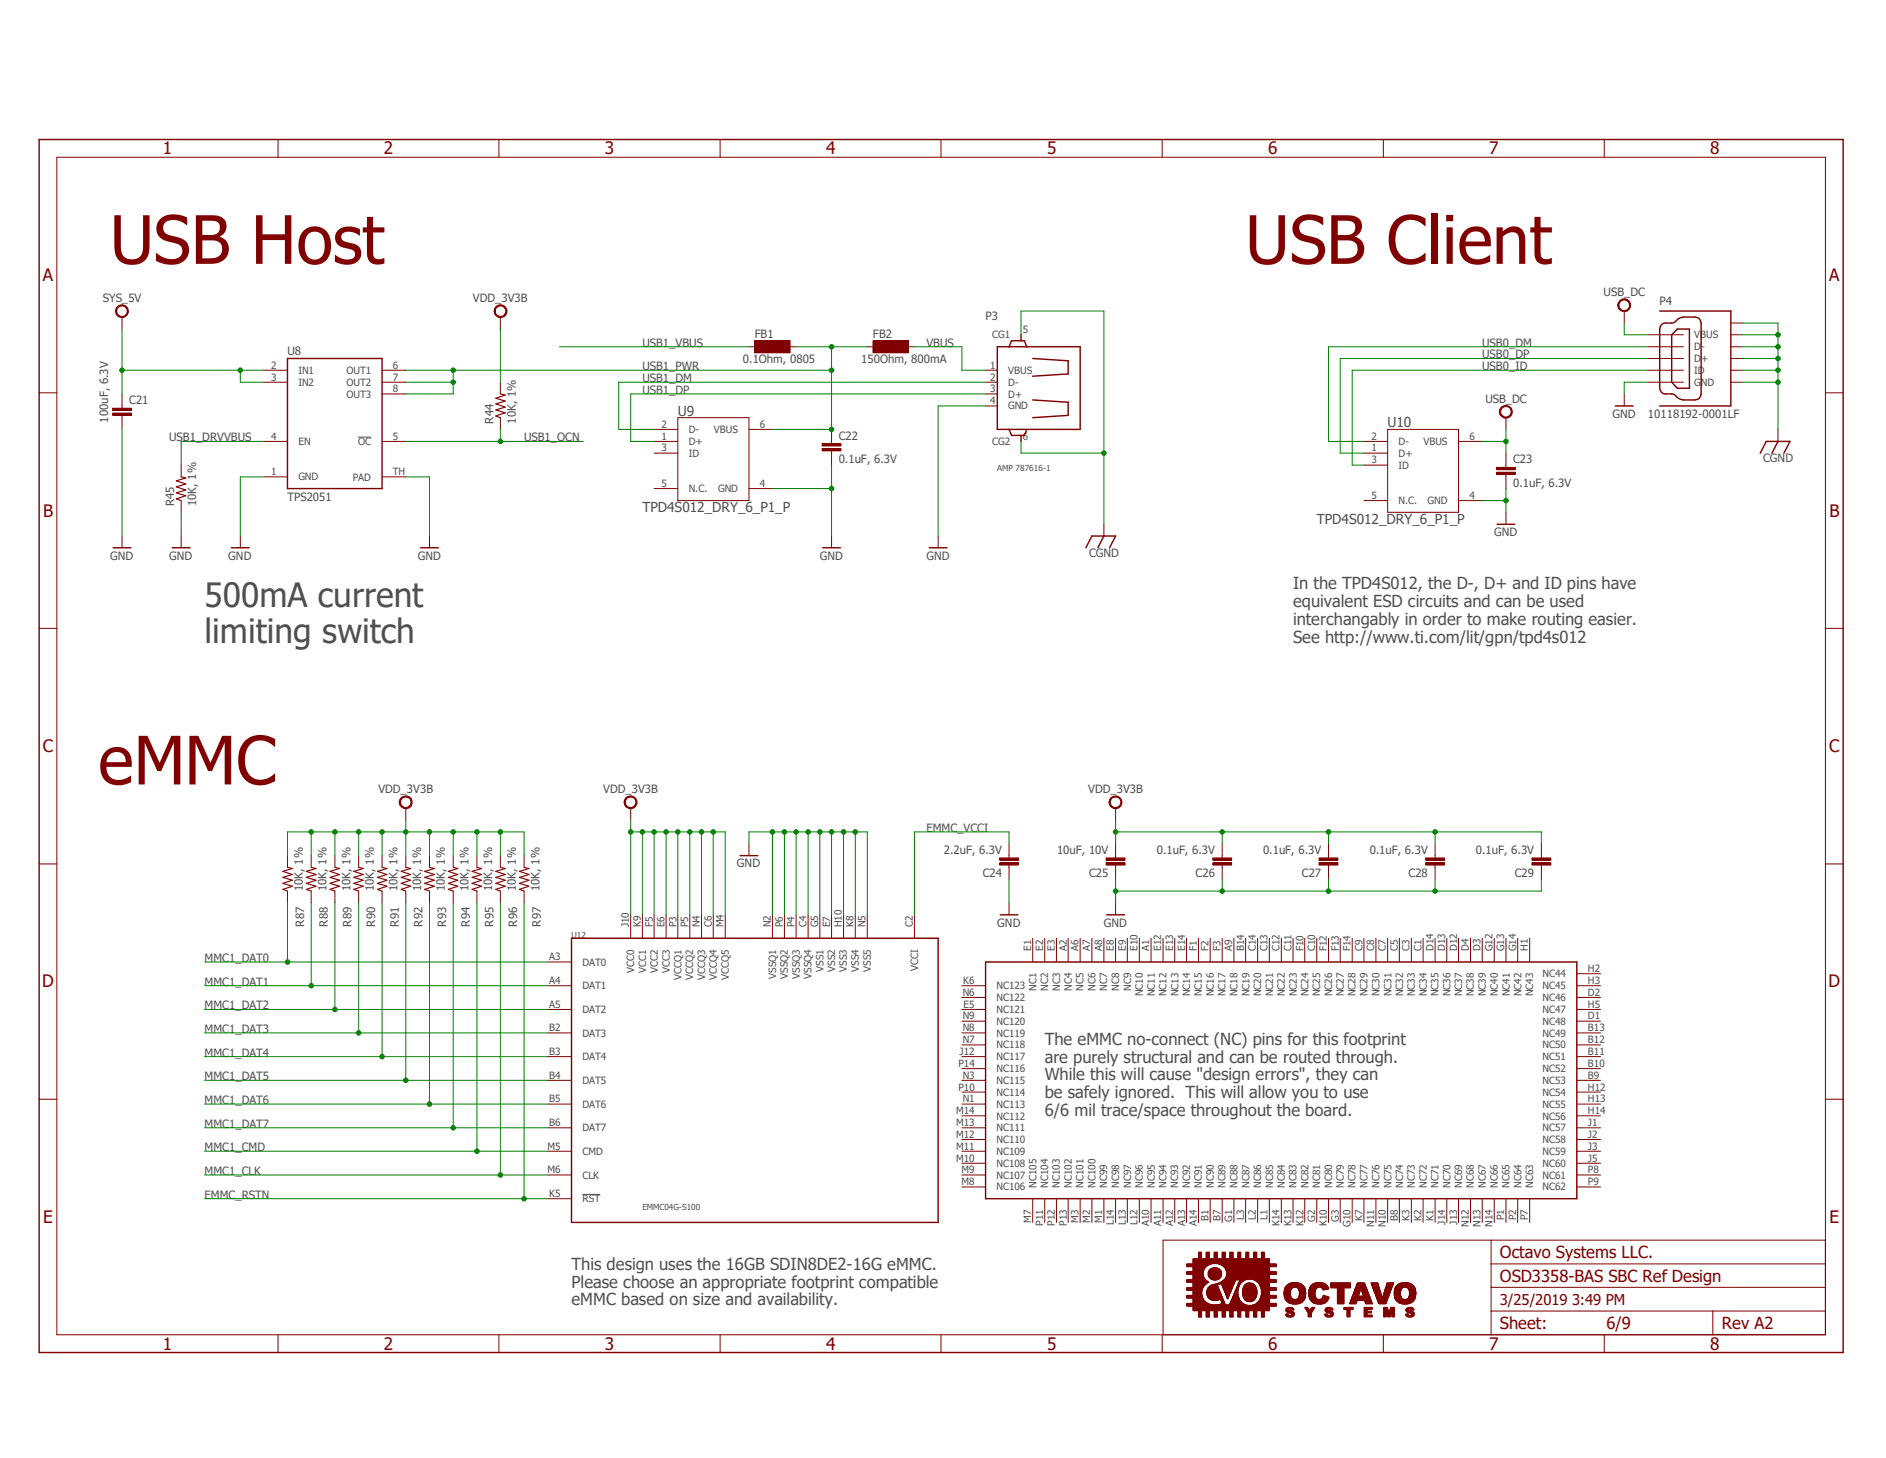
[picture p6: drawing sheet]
<svg xmlns="http://www.w3.org/2000/svg" width="279mm" height="216mm" viewBox="0 0 279 216" stroke-linecap="round" stroke-linejoin="round" font-family="sans-serif">
<defs><g id="words">
<g font-size="9.9" fill="#800000">
<text x="16.3" y="39.1">USB Host</text>
<text x="184.5" y="39.1">USB Client</text>
<text x="14.6" y="116.2">eMMC</text>
</g>
<g font-size="5" fill="#505050">
<text x="30.3" y="89.9">500mA current</text>
<text x="30.3" y="95.2">limiting switch</text>
</g>
<g font-size="2.5" fill="#800000">
<text x="24.1" y="22.9">1</text>
<text x="56.9" y="22.9">2</text>
<text x="89.6" y="22.9">3</text>
<text x="122.4" y="22.9">4</text>
<text x="155.1" y="22.9">5</text>
<text x="187.9" y="22.9">6</text>
<text x="220.6" y="22.9">7</text>
<text x="253.4" y="22.9">8</text>
<text x="6.4" y="41.6">A</text>
<text x="271" y="41.6">A</text>
<text x="6.4" y="76.5">B</text>
<text x="271" y="76.5">B</text>
<text x="6.4" y="111.4">C</text>
<text x="271" y="111.4">C</text>
<text x="6.3" y="146.2">D</text>
<text x="270.9" y="146.2">D</text>
<text x="6.4" y="181.1">E</text>
<text x="271" y="181.1">E</text>
<text x="222.2" y="186.3">Octavo Systems LLC.</text>
<text x="222.2" y="189.8">OSD3358-BAS SBC Ref Design</text>
<text x="222.2" y="196.8">Sheet:</text>
<text x="238" y="196.8">6/9</text>
<text x="255.1" y="196.8">Rev A2</text>
<text x="24.1" y="199.9">1</text>
<text x="56.9" y="199.9">2</text>
<text x="89.6" y="199.9">3</text>
<text x="122.4" y="199.9">4</text>
<text x="155.1" y="199.9">5</text>
<text x="187.9" y="199.9">6</text>
<text x="220.6" y="199.9">7</text>
<text x="253.4" y="199.9">8</text>
</g>
<g font-size="2.5" fill="#505050">
<text x="191.6" y="87.3">In the TPD4S012, the D-, D+ and ID pins have</text>
<text x="191.6" y="89.9">equivalent ESD circuits and can be used</text>
<text x="191.6" y="92.5">interchangably in order to make routing easier.</text>
<text x="191.6" y="95.2">See http://www.ti.com/lit/gpn/tpd4s012</text>
<text x="154.8" y="154.7">The eMMC no-connect (NC) pins for this footprint</text>
<text x="154.8" y="157.4">are purely structural and can be routed through.</text>
<text x="154.8" y="160">While this will cause &quot;design errors&quot;, they can</text>
<text x="154.8" y="162.6">be safely ignored. This will allow you to use</text>
<text x="154.8" y="165.2">6/6 mil trace/space throughout the board.</text>
<text x="84.7" y="188">This design uses the 16GB SDIN8DE2-16G eMMC.</text>
<text x="84.7" y="190.7">Please choose an appropriate footprint compatible</text>
<text x="84.7" y="193.3">eMMC based on size and availability.</text>
</g>
<text font-size="2.2" fill="#800000" x="222.2" y="193.3">3/25/2019 3:49 PM</text>
<g font-size="2" fill="#505050">
<text x="100.4" y="61.6">U9</text>
<text x="205.6" y="63.3">U10</text>
<text x="95.2" y="75.9">TPD4S012_DRY_6_P1_P</text>
<text x="195.1" y="77.6">TPD4S012_DRY_6_P1_P</text>
</g>
<g font-size="1.7" fill="#505050">
<text x="15.2" y="44.7">SYS_5V</text>
<text x="70.1" y="44.7">VDD_3V3B</text>
<text x="146" y="47.3">P3</text>
<text x="237.6" y="43.9">USB_DC</text>
<text x="245.9" y="45.2">P4</text>
<text x="42.6" y="52.6">U8</text>
<text x="95.2" y="51.4">USB1_VBUS</text>
<text x="110.1" y="53.8">0.1Ohm, 0805</text>
<text x="111.8" y="50.1">FB1</text>
<text x="127.6" y="53.8">150Ohm, 800mA</text>
<text x="129.3" y="50.1">FB2</text>
<text x="137.2" y="51.4">VBUS</text>
<text x="219.6" y="53.1">USB0_DP</text>
<text x="219.6" y="51.4">USB0_DM</text>
<text x="19.1" y="59.8">C21</text>
<text x="95.2" y="58.3">USB1_DP</text>
<text x="95.2" y="56.6">USB1_DM</text>
<text x="95.2" y="54.8">USB1_PWR</text>
<text x="219.6" y="54.8">USB0_ID</text>
<text x="220" y="59.6">USB_DC</text>
<text x="16" y="62.6" transform="rotate(-90 16 62.6)">100uF, 6.3V</text>
<text x="25.1" y="65.4">USB1_DRVVBUS</text>
<text x="73.1" y="62.7" transform="rotate(-90 73.1 62.7)">R44</text>
<text x="76.4" y="62.7" transform="rotate(-90 76.4 62.7)">10K, 1%</text>
<text x="77.6" y="65.4">USB1_OCN</text>
<text x="124.2" y="65.1">C22</text>
<text x="238.9" y="61.8">GND</text>
<text x="244.1" y="61.8">10118192-0001LF</text>
<text x="124.2" y="68.6">0.1uF, 6.3V</text>
<text x="224.2" y="68.6">C23</text>
<text x="261.2" y="68.4">CGND</text>
<text x="25.8" y="75" transform="rotate(-90 25.8 75)">R45</text>
<text x="29.1" y="75" transform="rotate(-90 29.1 75)">10K, 1%</text>
<text x="42.6" y="74.1">TPS2051</text>
<text x="224.2" y="72.1">0.1uF, 6.3V</text>
<text x="16.3" y="82.9">GND</text>
<text x="25.1" y="82.9">GND</text>
<text x="33.8" y="82.9">GND</text>
<text x="61.9" y="82.9">GND</text>
<text x="121.5" y="82.9">GND</text>
<text x="137.2" y="82.9">GND</text>
<text x="161.3" y="82.4">CGND</text>
<text x="221.4" y="79.4">GND</text>
<text x="56" y="117.5">VDD_3V3B</text>
<text x="89.4" y="117.5">VDD_3V3B</text>
<text x="161.2" y="117.5">VDD_3V3B</text>
<text x="137.2" y="123.2">EMMC_VCCI</text>
<text x="44.9" y="132" transform="rotate(-90 44.9 132)">10K, 1%</text>
<text x="48.4" y="132" transform="rotate(-90 48.4 132)">10K, 1%</text>
<text x="51.9" y="132" transform="rotate(-90 51.9 132)">10K, 1%</text>
<text x="55.4" y="132" transform="rotate(-90 55.4 132)">10K, 1%</text>
<text x="58.9" y="132" transform="rotate(-90 58.9 132)">10K, 1%</text>
<text x="62.4" y="132" transform="rotate(-90 62.4 132)">10K, 1%</text>
<text x="65.9" y="132" transform="rotate(-90 65.9 132)">10K, 1%</text>
<text x="69.4" y="132" transform="rotate(-90 69.4 132)">10K, 1%</text>
<text x="72.9" y="132" transform="rotate(-90 72.9 132)">10K, 1%</text>
<text x="76.4" y="132" transform="rotate(-90 76.4 132)">10K, 1%</text>
<text x="79.9" y="132" transform="rotate(-90 79.9 132)">10K, 1%</text>
<text x="109.2" y="128.4">GND</text>
<text x="139.8" y="126.4">2.2uF, 6.3V</text>
<text x="145.6" y="129.9">C24</text>
<text x="156.6" y="126.4">10uF, 10V</text>
<text x="161.3" y="129.9">C25</text>
<text x="171.4" y="126.4">0.1uF, 6.3V</text>
<text x="177.1" y="129.9">C26</text>
<text x="187.1" y="126.4">0.1uF, 6.3V</text>
<text x="192.9" y="129.9">C27</text>
<text x="202.9" y="126.4">0.1uF, 6.3V</text>
<text x="208.7" y="129.9">C28</text>
<text x="218.6" y="126.4">0.1uF, 6.3V</text>
<text x="224.4" y="129.9">C29</text>
<text x="45.1" y="137.2" transform="rotate(-90 45.1 137.2)">R87</text>
<text x="48.6" y="137.2" transform="rotate(-90 48.6 137.2)">R88</text>
<text x="52.1" y="137.2" transform="rotate(-90 52.1 137.2)">R89</text>
<text x="55.6" y="137.2" transform="rotate(-90 55.6 137.2)">R90</text>
<text x="59.1" y="137.2" transform="rotate(-90 59.1 137.2)">R91</text>
<text x="62.6" y="137.2" transform="rotate(-90 62.6 137.2)">R92</text>
<text x="66.1" y="137.2" transform="rotate(-90 66.1 137.2)">R93</text>
<text x="69.6" y="137.2" transform="rotate(-90 69.6 137.2)">R94</text>
<text x="73.1" y="137.2" transform="rotate(-90 73.1 137.2)">R95</text>
<text x="76.6" y="137.2" transform="rotate(-90 76.6 137.2)">R96</text>
<text x="80.1" y="137.2" transform="rotate(-90 80.1 137.2)">R97</text>
<text x="147.7" y="137.2">GND</text>
<text x="163.5" y="137.2">GND</text>
<text x="30.3" y="142.4">MMC1_DAT0</text>
<text x="30.3" y="146">MMC1_DAT1</text>
<text x="30.3" y="149.5">MMC1_DAT2</text>
<text x="30.3" y="152.9">MMC1_DAT3</text>
<text x="30.3" y="156.5">MMC1_DAT4</text>
<text x="30.3" y="160">MMC1_DAT5</text>
<text x="30.3" y="163.5">MMC1_DAT6</text>
<text x="30.3" y="167">MMC1_DAT7</text>
<text x="30.3" y="170.5">MMC1_CMD</text>
<text x="30.3" y="174">MMC1_CLK</text>
<text x="30.3" y="177.5">EMMC_RSTN</text>
</g>
<g font-size="1.5" fill="#505050">
<text x="147" y="50.1">CG1</text>
<text x="151.5" y="49.4">5</text>
<text x="251" y="53.6">D+</text>
<text x="251" y="51.9">D-</text>
<text x="251" y="50.1">VBUS</text>
<text x="40.2" y="54.6">2</text>
<text x="40.2" y="56.3">3</text>
<text x="44.2" y="55.4">IN1</text>
<text x="44.2" y="57.1">IN2</text>
<text x="51.3" y="55.4">OUT1</text>
<text x="51.3" y="57.1">OUT2</text>
<text x="51.3" y="58.9">OUT3</text>
<text x="58.2" y="54.6">6</text>
<text x="58.2" y="56.3">7</text>
<text x="58.2" y="58.1">8</text>
<text x="146.7" y="58.1">3</text>
<text x="146.7" y="56.3">2</text>
<text x="146.7" y="59.9">4</text>
<text x="146.7" y="54.6">1</text>
<text x="149.4" y="58.9">D+</text>
<text x="149.4" y="57.1">D-</text>
<text x="149.4" y="55.4">VBUS</text>
<text x="251" y="57.1">GND</text>
<text x="251" y="55.4">ID</text>
<text x="40.2" y="65.1">4</text>
<text x="44.2" y="65.9">EN</text>
<text x="53" y="65.9">OC</text>
<text x="58.2" y="65.1">5</text>
<text x="98" y="65.1">1</text>
<text x="98" y="63.4">2</text>
<text x="102" y="65.9">D+</text>
<text x="102" y="64.1">D-</text>
<text x="105.7" y="64.1">VBUS</text>
<text x="112.6" y="63.4">6</text>
<text x="147" y="65.9">CG2</text>
<text x="149.4" y="60.6">GND</text>
<text x="151.5" y="65.1">6</text>
<text x="203.2" y="65.1">2</text>
<text x="207.2" y="65.9">D-</text>
<text x="210.9" y="65.9">VBUS</text>
<text x="217.7" y="65.1">6</text>
<text x="40.2" y="70.4">1</text>
<text x="44.2" y="71.1">GND</text>
<text x="52.3" y="71.2">PAD</text>
<text x="58.2" y="70.4">TH</text>
<text x="98" y="66.8">3</text>
<text x="102" y="67.6">ID</text>
<text x="203.2" y="66.8">1</text>
<text x="203.2" y="68.6">3</text>
<text x="207.2" y="67.6">D+</text>
<text x="207.2" y="69.4">ID</text>
<text x="98" y="72.1">5</text>
<text x="102" y="72.9">N.C.</text>
<text x="106.4" y="72.9">GND</text>
<text x="112.6" y="72.1">4</text>
<text x="203.2" y="73.9">5</text>
<text x="207.2" y="74.6">N.C.</text>
<text x="211.5" y="74.6">GND</text>
<text x="217.7" y="73.9">4</text>
<text x="93.2" y="137.3" transform="rotate(-90 93.2 137.3)">J10</text>
<text x="94.9" y="137.3" transform="rotate(-90 94.9 137.3)">K9</text>
<text x="96.7" y="137.3" transform="rotate(-90 96.7 137.3)">F5</text>
<text x="98.4" y="137.3" transform="rotate(-90 98.4 137.3)">E6</text>
<text x="100.2" y="137.3" transform="rotate(-90 100.2 137.3)">P3</text>
<text x="101.9" y="137.3" transform="rotate(-90 101.9 137.3)">P5</text>
<text x="103.7" y="137.3" transform="rotate(-90 103.7 137.3)">N4</text>
<text x="105.5" y="137.3" transform="rotate(-90 105.5 137.3)">C6</text>
<text x="107.2" y="137.3" transform="rotate(-90 107.2 137.3)">M4</text>
<text x="114.2" y="137.3" transform="rotate(-90 114.2 137.3)">N2</text>
<text x="116" y="137.3" transform="rotate(-90 116 137.3)">P6</text>
<text x="117.7" y="137.3" transform="rotate(-90 117.7 137.3)">P4</text>
<text x="119.5" y="137.3" transform="rotate(-90 119.5 137.3)">C4</text>
<text x="121.2" y="137.3" transform="rotate(-90 121.2 137.3)">G5</text>
<text x="123" y="137.3" transform="rotate(-90 123 137.3)">E7</text>
<text x="124.7" y="137.3" transform="rotate(-90 124.7 137.3)">H10</text>
<text x="126.5" y="137.3" transform="rotate(-90 126.5 137.3)">K8</text>
<text x="128.2" y="137.3" transform="rotate(-90 128.2 137.3)">N5</text>
<text x="135.2" y="137.3" transform="rotate(-90 135.2 137.3)">C2</text>
<text x="81.4" y="142.2">A3</text>
<text x="86.3" y="143">DAT0</text>
<text x="122" y="143.9" transform="rotate(-90 122 143.9)">VSS1</text>
<text x="123.7" y="143.9" transform="rotate(-90 123.7 143.9)">VSS2</text>
<text x="125.5" y="143.9" transform="rotate(-90 125.5 143.9)">VSS3</text>
<text x="127.3" y="143.9" transform="rotate(-90 127.3 143.9)">VSS4</text>
<text x="129" y="143.9" transform="rotate(-90 129 143.9)">VSS5</text>
<text x="136" y="143.8" transform="rotate(-90 136 143.8)">VCCI</text>
<text x="152.7" y="140.8" transform="rotate(-90 152.7 140.8)">E1</text>
<text x="154.5" y="140.8" transform="rotate(-90 154.5 140.8)">E2</text>
<text x="156.3" y="140.8" transform="rotate(-90 156.3 140.8)">E3</text>
<text x="158" y="140.8" transform="rotate(-90 158 140.8)">A2</text>
<text x="159.8" y="140.8" transform="rotate(-90 159.8 140.8)">A6</text>
<text x="161.5" y="140.8" transform="rotate(-90 161.5 140.8)">A7</text>
<text x="163.3" y="140.8" transform="rotate(-90 163.3 140.8)">A8</text>
<text x="165" y="140.8" transform="rotate(-90 165 140.8)">E8</text>
<text x="166.8" y="140.8" transform="rotate(-90 166.8 140.8)">E9</text>
<text x="168.5" y="140.8" transform="rotate(-90 168.5 140.8)">E10</text>
<text x="170.3" y="140.8" transform="rotate(-90 170.3 140.8)">A1</text>
<text x="172" y="140.8" transform="rotate(-90 172 140.8)">E12</text>
<text x="173.8" y="140.8" transform="rotate(-90 173.8 140.8)">E13</text>
<text x="175.6" y="140.8" transform="rotate(-90 175.6 140.8)">E14</text>
<text x="177.3" y="140.8" transform="rotate(-90 177.3 140.8)">F1</text>
<text x="179" y="140.8" transform="rotate(-90 179 140.8)">F2</text>
<text x="180.8" y="140.8" transform="rotate(-90 180.8 140.8)">F3</text>
<text x="182.5" y="140.8" transform="rotate(-90 182.5 140.8)">A9</text>
<text x="184.3" y="140.8" transform="rotate(-90 184.3 140.8)">B14</text>
<text x="186.1" y="140.8" transform="rotate(-90 186.1 140.8)">C14</text>
<text x="187.8" y="140.8" transform="rotate(-90 187.8 140.8)">C13</text>
<text x="189.6" y="140.8" transform="rotate(-90 189.6 140.8)">C12</text>
<text x="191.3" y="140.8" transform="rotate(-90 191.3 140.8)">C11</text>
<text x="193.1" y="140.8" transform="rotate(-90 193.1 140.8)">F10</text>
<text x="194.8" y="140.8" transform="rotate(-90 194.8 140.8)">C10</text>
<text x="196.6" y="140.8" transform="rotate(-90 196.6 140.8)">F12</text>
<text x="198.3" y="140.8" transform="rotate(-90 198.3 140.8)">F13</text>
<text x="200.1" y="140.8" transform="rotate(-90 200.1 140.8)">F14</text>
<text x="201.8" y="140.8" transform="rotate(-90 201.8 140.8)">C9</text>
<text x="203.6" y="140.8" transform="rotate(-90 203.6 140.8)">C8</text>
<text x="205.3" y="140.8" transform="rotate(-90 205.3 140.8)">C7</text>
<text x="207.1" y="140.8" transform="rotate(-90 207.1 140.8)">C5</text>
<text x="208.8" y="140.8" transform="rotate(-90 208.8 140.8)">C3</text>
<text x="210.6" y="140.8" transform="rotate(-90 210.6 140.8)">C1</text>
<text x="212.3" y="140.8" transform="rotate(-90 212.3 140.8)">D14</text>
<text x="214.1" y="140.8" transform="rotate(-90 214.1 140.8)">D13</text>
<text x="215.9" y="140.8" transform="rotate(-90 215.9 140.8)">D12</text>
<text x="217.6" y="140.8" transform="rotate(-90 217.6 140.8)">D4</text>
<text x="219.3" y="140.8" transform="rotate(-90 219.3 140.8)">D3</text>
<text x="221.1" y="140.8" transform="rotate(-90 221.1 140.8)">G12</text>
<text x="222.8" y="140.8" transform="rotate(-90 222.8 140.8)">G13</text>
<text x="224.6" y="140.8" transform="rotate(-90 224.6 140.8)">G14</text>
<text x="226.4" y="140.8" transform="rotate(-90 226.4 140.8)">H1</text>
<text x="235.2" y="144">H2</text>
<text x="81.4" y="145.7">A4</text>
<text x="81.4" y="149.2">A5</text>
<text x="86.3" y="146.5">DAT1</text>
<text x="86.3" y="150">DAT2</text>
<text x="93.9" y="144" transform="rotate(-90 93.9 144)">VCC0</text>
<text x="95.7" y="144" transform="rotate(-90 95.7 144)">VCC1</text>
<text x="97.5" y="144" transform="rotate(-90 97.5 144)">VCC2</text>
<text x="99.2" y="144" transform="rotate(-90 99.2 144)">VCC3</text>
<text x="101" y="145.1" transform="rotate(-90 101 145.1)">VCCQ1</text>
<text x="102.7" y="145.1" transform="rotate(-90 102.7 145.1)">VCCQ2</text>
<text x="104.5" y="145.1" transform="rotate(-90 104.5 145.1)">VCCQ3</text>
<text x="106.2" y="145.1" transform="rotate(-90 106.2 145.1)">VCCQ4</text>
<text x="108" y="145.1" transform="rotate(-90 108 145.1)">VCCQ5</text>
<text x="115" y="145" transform="rotate(-90 115 145)">VSSQ1</text>
<text x="116.7" y="145" transform="rotate(-90 116.7 145)">VSSQ2</text>
<text x="118.5" y="145" transform="rotate(-90 118.5 145)">VSSQ3</text>
<text x="120.2" y="145" transform="rotate(-90 120.2 145)">VSSQ4</text>
<text x="142.6" y="147.5">N6</text>
<text x="142.7" y="145.7">K6</text>
<text x="142.7" y="149.2">E5</text>
<text x="147.6" y="150">NC121</text>
<text x="147.6" y="148.3">NC122</text>
<text x="147.6" y="146.5">NC123</text>
<text x="153.5" y="146.7" transform="rotate(-90 153.5 146.7)">NC1</text>
<text x="155.3" y="146.7" transform="rotate(-90 155.3 146.7)">NC2</text>
<text x="157.1" y="146.7" transform="rotate(-90 157.1 146.7)">NC3</text>
<text x="158.8" y="146.7" transform="rotate(-90 158.8 146.7)">NC4</text>
<text x="160.5" y="146.7" transform="rotate(-90 160.5 146.7)">NC5</text>
<text x="162.3" y="146.7" transform="rotate(-90 162.3 146.7)">NC6</text>
<text x="164" y="146.7" transform="rotate(-90 164 146.7)">NC7</text>
<text x="165.8" y="146.7" transform="rotate(-90 165.8 146.7)">NC8</text>
<text x="167.6" y="146.7" transform="rotate(-90 167.6 146.7)">NC9</text>
<text x="169.3" y="147.5" transform="rotate(-90 169.3 147.5)">NC10</text>
<text x="171.1" y="147.5" transform="rotate(-90 171.1 147.5)">NC11</text>
<text x="172.8" y="147.5" transform="rotate(-90 172.8 147.5)">NC12</text>
<text x="174.6" y="147.5" transform="rotate(-90 174.6 147.5)">NC13</text>
<text x="176.3" y="147.5" transform="rotate(-90 176.3 147.5)">NC14</text>
<text x="178.1" y="147.5" transform="rotate(-90 178.1 147.5)">NC15</text>
<text x="179.8" y="147.5" transform="rotate(-90 179.8 147.5)">NC16</text>
<text x="181.6" y="147.5" transform="rotate(-90 181.6 147.5)">NC17</text>
<text x="183.3" y="147.5" transform="rotate(-90 183.3 147.5)">NC18</text>
<text x="185.1" y="147.5" transform="rotate(-90 185.1 147.5)">NC19</text>
<text x="186.8" y="147.5" transform="rotate(-90 186.8 147.5)">NC20</text>
<text x="188.6" y="147.5" transform="rotate(-90 188.6 147.5)">NC21</text>
<text x="190.3" y="147.5" transform="rotate(-90 190.3 147.5)">NC22</text>
<text x="192.1" y="147.5" transform="rotate(-90 192.1 147.5)">NC23</text>
<text x="193.8" y="147.5" transform="rotate(-90 193.8 147.5)">NC24</text>
<text x="195.6" y="147.5" transform="rotate(-90 195.6 147.5)">NC25</text>
<text x="197.4" y="147.5" transform="rotate(-90 197.4 147.5)">NC26</text>
<text x="199.1" y="147.5" transform="rotate(-90 199.1 147.5)">NC27</text>
<text x="200.8" y="147.5" transform="rotate(-90 200.8 147.5)">NC28</text>
<text x="202.6" y="147.5" transform="rotate(-90 202.6 147.5)">NC29</text>
<text x="204.3" y="147.5" transform="rotate(-90 204.3 147.5)">NC30</text>
<text x="206.1" y="147.5" transform="rotate(-90 206.1 147.5)">NC31</text>
<text x="207.9" y="147.5" transform="rotate(-90 207.9 147.5)">NC32</text>
<text x="209.6" y="147.5" transform="rotate(-90 209.6 147.5)">NC33</text>
<text x="211.4" y="147.5" transform="rotate(-90 211.4 147.5)">NC34</text>
<text x="213.1" y="147.5" transform="rotate(-90 213.1 147.5)">NC35</text>
<text x="214.9" y="147.5" transform="rotate(-90 214.9 147.5)">NC36</text>
<text x="216.6" y="147.5" transform="rotate(-90 216.6 147.5)">NC37</text>
<text x="218.4" y="147.5" transform="rotate(-90 218.4 147.5)">NC38</text>
<text x="220.1" y="147.5" transform="rotate(-90 220.1 147.5)">NC39</text>
<text x="221.9" y="147.5" transform="rotate(-90 221.9 147.5)">NC40</text>
<text x="223.6" y="147.5" transform="rotate(-90 223.6 147.5)">NC41</text>
<text x="225.4" y="147.5" transform="rotate(-90 225.4 147.5)">NC42</text>
<text x="227.1" y="147.5" transform="rotate(-90 227.1 147.5)">NC43</text>
<text x="228.5" y="144.7">NC44</text>
<text x="228.5" y="146.5">NC45</text>
<text x="228.5" y="148.3">NC46</text>
<text x="228.5" y="150">NC47</text>
<text x="235.2" y="145.7">H3</text>
<text x="235.2" y="147.5">D2</text>
<text x="235.2" y="149.2">H5</text>
<text x="81.4" y="152.7">B2</text>
<text x="86.3" y="153.5">DAT3</text>
<text x="142.6" y="154.5">N7</text>
<text x="142.6" y="152.7">N8</text>
<text x="142.6" y="151">N9</text>
<text x="147.6" y="155.2">NC118</text>
<text x="147.6" y="153.5">NC119</text>
<text x="147.6" y="151.8">NC120</text>
<text x="228.5" y="151.8">NC48</text>
<text x="228.5" y="153.5">NC49</text>
<text x="228.5" y="155.2">NC50</text>
<text x="235.2" y="151">D1</text>
<text x="235.2" y="152.7">B13</text>
<text x="235.2" y="154.5">B12</text>
<text x="81.4" y="156.2">B3</text>
<text x="81.4" y="159.7">B4</text>
<text x="86.3" y="157">DAT4</text>
<text x="86.3" y="160.5">DAT5</text>
<text x="142" y="161.5">P10</text>
<text x="142" y="158">P14</text>
<text x="142.2" y="156.2">J12</text>
<text x="142.6" y="159.7">N3</text>
<text x="147.6" y="160.5">NC115</text>
<text x="147.6" y="158.8">NC116</text>
<text x="147.6" y="157">NC117</text>
<text x="228.5" y="157">NC51</text>
<text x="228.5" y="158.8">NC52</text>
<text x="228.5" y="160.5">NC53</text>
<text x="235.2" y="156.2">B11</text>
<text x="235.2" y="158">B10</text>
<text x="235.2" y="159.7">B9</text>
<text x="235.2" y="161.5">H12</text>
<text x="81.4" y="163.2">B5</text>
<text x="81.4" y="166.8">B6</text>
<text x="86.3" y="164">DAT6</text>
<text x="86.3" y="167.5">DAT7</text>
<text x="141.6" y="166.8">M13</text>
<text x="141.6" y="165">M14</text>
<text x="142.6" y="163.2">N1</text>
<text x="147.6" y="167.5">NC111</text>
<text x="147.6" y="165.8">NC112</text>
<text x="147.6" y="164">NC113</text>
<text x="147.6" y="162.3">NC114</text>
<text x="228.5" y="162.3">NC54</text>
<text x="228.5" y="164">NC55</text>
<text x="228.5" y="165.8">NC56</text>
<text x="228.5" y="167.5">NC57</text>
<text x="235.2" y="163.2">H13</text>
<text x="235.2" y="165">H14</text>
<text x="235.2" y="166.8">J1</text>
<text x="81.1" y="170.3">M5</text>
<text x="81.1" y="173.7">M6</text>
<text x="86.3" y="171">CMD</text>
<text x="141.6" y="172">M10</text>
<text x="141.6" y="170.3">M11</text>
<text x="141.6" y="168.5">M12</text>
<text x="142.5" y="173.7">M9</text>
<text x="147.6" y="172.8">NC108</text>
<text x="147.6" y="171">NC109</text>
<text x="147.6" y="169.3">NC110</text>
<text x="228.5" y="169.3">NC58</text>
<text x="228.5" y="171">NC59</text>
<text x="228.5" y="172.8">NC60</text>
<text x="235.2" y="168.5">J2</text>
<text x="235.2" y="170.3">J3</text>
<text x="235.2" y="172">J5</text>
<text x="235.2" y="173.7">P8</text>
<text x="81.4" y="177.3">K5</text>
<text x="86.3" y="174.5">CLK</text>
<text x="86.3" y="178">RST</text>
<text x="142.5" y="175.5">M8</text>
<text x="147.6" y="176.3">NC106</text>
<text x="147.6" y="174.5">NC107</text>
<text x="153.5" y="175.9" transform="rotate(-90 153.5 175.9)">NC105</text>
<text x="155.3" y="175.9" transform="rotate(-90 155.3 175.9)">NC104</text>
<text x="157" y="175.9" transform="rotate(-90 157 175.9)">NC103</text>
<text x="158.8" y="175.9" transform="rotate(-90 158.8 175.9)">NC102</text>
<text x="160.5" y="175.9" transform="rotate(-90 160.5 175.9)">NC101</text>
<text x="162.3" y="175.9" transform="rotate(-90 162.3 175.9)">NC100</text>
<text x="164" y="175.9" transform="rotate(-90 164 175.9)">NC99</text>
<text x="165.8" y="175.9" transform="rotate(-90 165.8 175.9)">NC98</text>
<text x="167.6" y="175.9" transform="rotate(-90 167.6 175.9)">NC97</text>
<text x="169.3" y="175.9" transform="rotate(-90 169.3 175.9)">NC96</text>
<text x="171.1" y="175.9" transform="rotate(-90 171.1 175.9)">NC95</text>
<text x="172.8" y="175.9" transform="rotate(-90 172.8 175.9)">NC94</text>
<text x="174.5" y="175.9" transform="rotate(-90 174.5 175.9)">NC93</text>
<text x="176.3" y="175.9" transform="rotate(-90 176.3 175.9)">NC92</text>
<text x="178.1" y="175.9" transform="rotate(-90 178.1 175.9)">NC91</text>
<text x="179.8" y="175.9" transform="rotate(-90 179.8 175.9)">NC90</text>
<text x="181.6" y="175.9" transform="rotate(-90 181.6 175.9)">NC89</text>
<text x="183.3" y="175.9" transform="rotate(-90 183.3 175.9)">NC88</text>
<text x="185.1" y="175.9" transform="rotate(-90 185.1 175.9)">NC87</text>
<text x="186.8" y="175.9" transform="rotate(-90 186.8 175.9)">NC86</text>
<text x="188.6" y="175.9" transform="rotate(-90 188.6 175.9)">NC85</text>
<text x="190.3" y="175.9" transform="rotate(-90 190.3 175.9)">NC84</text>
<text x="192.1" y="175.9" transform="rotate(-90 192.1 175.9)">NC83</text>
<text x="193.8" y="175.9" transform="rotate(-90 193.8 175.9)">NC82</text>
<text x="195.6" y="175.9" transform="rotate(-90 195.6 175.9)">NC81</text>
<text x="197.4" y="175.9" transform="rotate(-90 197.4 175.9)">NC80</text>
<text x="199.1" y="175.9" transform="rotate(-90 199.1 175.9)">NC79</text>
<text x="200.8" y="175.9" transform="rotate(-90 200.8 175.9)">NC78</text>
<text x="202.6" y="175.9" transform="rotate(-90 202.6 175.9)">NC77</text>
<text x="204.3" y="175.9" transform="rotate(-90 204.3 175.9)">NC76</text>
<text x="206.1" y="175.9" transform="rotate(-90 206.1 175.9)">NC75</text>
<text x="207.9" y="175.9" transform="rotate(-90 207.9 175.9)">NC74</text>
<text x="209.6" y="175.9" transform="rotate(-90 209.6 175.9)">NC73</text>
<text x="211.4" y="175.9" transform="rotate(-90 211.4 175.9)">NC72</text>
<text x="213.1" y="175.9" transform="rotate(-90 213.1 175.9)">NC71</text>
<text x="214.9" y="175.9" transform="rotate(-90 214.9 175.9)">NC70</text>
<text x="216.6" y="175.9" transform="rotate(-90 216.6 175.9)">NC69</text>
<text x="218.4" y="175.9" transform="rotate(-90 218.4 175.9)">NC68</text>
<text x="220.1" y="175.9" transform="rotate(-90 220.1 175.9)">NC67</text>
<text x="221.9" y="175.9" transform="rotate(-90 221.9 175.9)">NC66</text>
<text x="223.6" y="175.9" transform="rotate(-90 223.6 175.9)">NC65</text>
<text x="225.4" y="175.9" transform="rotate(-90 225.4 175.9)">NC64</text>
<text x="227.1" y="175.9" transform="rotate(-90 227.1 175.9)">NC63</text>
<text x="228.5" y="174.5">NC61</text>
<text x="228.5" y="176.3">NC62</text>
<text x="235.2" y="175.5">P9</text>
<text x="152.7" y="181.1" transform="rotate(-90 152.7 181.1)">M7</text>
<text x="154.5" y="181.5" transform="rotate(-90 154.5 181.5)">P11</text>
<text x="156.3" y="181.5" transform="rotate(-90 156.3 181.5)">P12</text>
<text x="158" y="181.5" transform="rotate(-90 158 181.5)">P13</text>
<text x="159.8" y="181.1" transform="rotate(-90 159.8 181.1)">M3</text>
<text x="161.5" y="181.1" transform="rotate(-90 161.5 181.1)">M2</text>
<text x="163.3" y="181.1" transform="rotate(-90 163.3 181.1)">M1</text>
<text x="165" y="181.4" transform="rotate(-90 165 181.4)">L14</text>
<text x="166.8" y="181.4" transform="rotate(-90 166.8 181.4)">L13</text>
<text x="168.5" y="181.4" transform="rotate(-90 168.5 181.4)">L12</text>
<text x="170.3" y="181.6" transform="rotate(-90 170.3 181.6)">A10</text>
<text x="172" y="181.6" transform="rotate(-90 172 181.6)">A11</text>
<text x="173.8" y="181.6" transform="rotate(-90 173.8 181.6)">A12</text>
<text x="175.6" y="181.6" transform="rotate(-90 175.6 181.6)">A13</text>
<text x="177.3" y="181.6" transform="rotate(-90 177.3 181.6)">A14</text>
<text x="179" y="180.8" transform="rotate(-90 179 180.8)">B1</text>
<text x="180.8" y="180.8" transform="rotate(-90 180.8 180.8)">B7</text>
<text x="182.5" y="180.9" transform="rotate(-90 182.5 180.9)">G1</text>
<text x="184.3" y="180.6" transform="rotate(-90 184.3 180.6)">L3</text>
<text x="186.1" y="180.6" transform="rotate(-90 186.1 180.6)">L2</text>
<text x="187.8" y="180.6" transform="rotate(-90 187.8 180.6)">L1</text>
<text x="189.6" y="181.6" transform="rotate(-90 189.6 181.6)">K14</text>
<text x="191.3" y="181.6" transform="rotate(-90 191.3 181.6)">K13</text>
<text x="193.1" y="181.6" transform="rotate(-90 193.1 181.6)">K12</text>
<text x="194.8" y="180.9" transform="rotate(-90 194.8 180.9)">G2</text>
<text x="196.6" y="181.6" transform="rotate(-90 196.6 181.6)">K10</text>
<text x="198.3" y="180.9" transform="rotate(-90 198.3 180.9)">G3</text>
<text x="200.1" y="181.7" transform="rotate(-90 200.1 181.7)">G10</text>
<text x="201.8" y="180.8" transform="rotate(-90 201.8 180.8)">K7</text>
<text x="203.6" y="181.7" transform="rotate(-90 203.6 181.7)">N11</text>
<text x="205.3" y="181.7" transform="rotate(-90 205.3 181.7)">N10</text>
<text x="207.1" y="180.8" transform="rotate(-90 207.1 180.8)">B8</text>
<text x="208.8" y="180.8" transform="rotate(-90 208.8 180.8)">K3</text>
<text x="210.6" y="180.8" transform="rotate(-90 210.6 180.8)">K2</text>
<text x="212.3" y="180.8" transform="rotate(-90 212.3 180.8)">K1</text>
<text x="214.1" y="181.4" transform="rotate(-90 214.1 181.4)">J14</text>
<text x="215.9" y="181.4" transform="rotate(-90 215.9 181.4)">J13</text>
<text x="217.6" y="181.7" transform="rotate(-90 217.6 181.7)">N12</text>
<text x="219.3" y="181.7" transform="rotate(-90 219.3 181.7)">N13</text>
<text x="221.1" y="181.7" transform="rotate(-90 221.1 181.7)">N14</text>
<text x="222.8" y="180.7" transform="rotate(-90 222.8 180.7)">P1</text>
<text x="224.6" y="180.7" transform="rotate(-90 224.6 180.7)">P2</text>
<text x="226.4" y="180.7" transform="rotate(-90 226.4 180.7)">P7</text>
</g>
<g font-size="1.2" fill="#505050">
<text x="147.7" y="69.8">AMP 787616-1</text>
<text x="84.7" y="138.9">U12</text>
<text x="95.2" y="179.2">EMMC04G-S100</text>
</g>
</g></defs>
<path d="M5.1 4.1l-1 .7M4.1 211.1l1 .7" fill="none" stroke="#fff" stroke-width=".15"/>
<path d="M53 64.7h2M86.3 176.9h2.6" fill="none" stroke="#505050" stroke-width=".15"/>
<path d="M42.6 53.1h14v19.2h-14z" fill="none" stroke="#800000" stroke-width=".21"/>
<g fill="none" stroke="#800000" stroke-width=".15">
<path d="M39.1 54.8h3.5M39.1 56.6h3.5M56.6 54.8h3.5M56.6 56.6h3.5M56.6 58.3h3.5M39.1 70.6h3.5M39.1 65.4h3.5M56.6 70.6h3.5M56.6 65.4h3.5M96.9 65.4h3.5M96.9 63.6h3.5M96.9 67.1h3.5"/>
<path d="M96.9 72.3h3.5M100.4 61.8h10.6v12.3h-10.6zM111 63.6h3.4M111 72.3h3.4"/>
</g>
<path d="M17.4 45.4a.96 .96 0 0 1 1.5 .2 .96 .96 0 0 1-.6 1.4 .96 .96 0 0 1-1.2-.9h.2a.79 .79 0 0 1 1-.8 .79 .79 0 0 1 .3 1.3 .79 .79 0 0 1-1.2-.2l-.1-.3h-.2l.1-.4z" fill-rule="evenodd" fill="#800000"/>
<path d="M17.4 45.4a.96 .96 0 0 1 1.5 .2 .96 .96 0 0 1-.6 1.4 .96 .96 0 0 1-1.2-.9h.2a.79 .79 0 0 1 1-.8 .79 .79 0 0 1 .3 1.3 .79 .79 0 0 1-1.2-.2l-.1-.3h-.2l.1-.4zM18.1 46.9v1.8M18.1 79.4v1.7M26.8 68.9v1.7M26.8 74.1v1.8M26.8 79.4v1.7M35.6 79.4v1.7M63.6 79.4v1.7" fill="none" stroke="#800000" stroke-width=".15"/>
<path d="M26.8 70.6l.7 .2-1.4 .4 1.4 .5-1.4 .4 1.4 .5-1.4 .4 1.4 .4-1.4 .5 .7 .2" fill="none" stroke="#800000" stroke-width=".17"/>
<path d="M16.8 81.1h2.6M25.5 81.1h2.7M34.3 81.1h2.6M62.3 81.1h2.6" fill="none" stroke="#800000" stroke-width=".21"/>
<path d="M73.5 45.4a.96 .96 0 0 1 1.5 .2 .96 .96 0 0 1-.6 1.4 .96 .96 0 0 1-1.2-.9h.2a.77 .77 0 0 1 .9-.8 .77 .77 0 0 1 .5 1.1 .77 .77 0 0 1-1.2 .3l-.2-.3v-.3h-.2l.1-.4z" fill-rule="evenodd" fill="#800000"/>
<path d="M73.5 45.4a.96 .96 0 0 1 1.5 .2 .96 .96 0 0 1-.6 1.4 .96 .96 0 0 1-1.2-.9h.2a.77 .77 0 0 1 .9-.8 .77 .77 0 0 1 .5 1.1 .77 .77 0 0 1-1.2 .3l-.2-.3v-.3h-.2l.1-.4zM74.1 46.9v1.8M121.8 65.7h2.8v.3h-2.8zM121.8 66.4h2.8v.4h-2.8zM123.2 63.6v2.1M123.2 66.8v2.1M123.2 79.4v1.7M139 79.4v1.7" fill="none" stroke="#800000" stroke-width=".15"/>
<path d="M121.9 81.1h2.6M137.7 81.1h2.6" fill="none" stroke="#800000" stroke-width=".21"/>
<path d="M121.8 65.9h2.8M121.8 66.6h2.8" fill="none" stroke="#800000" stroke-width=".34"/>
<path d="M111.8 50.5h5.3v1.7h-5.3z" fill-rule="evenodd" fill="#800000"/>
<path d="M111 51.4h1.7M111.8 50.5h5.3v1.7h-5.3zM116.2 51.4h1.7" fill="none" stroke="#800000" stroke-width=".15"/>
<path d="M129.3 50.5h5.3v1.7h-5.3z" fill-rule="evenodd" fill="#800000"/>
<g fill="none" stroke="#800000" stroke-width=".15">
<path d="M74.1 56.6v1.7M128.5 51.4h1.7M129.3 50.5h5.3v1.7h-5.3zM133.7 51.4h1.8M74.1 61.8v1.8M163.5 77.6v1.8M202.1 67.1h3.5M202.1 65.4h3.5M202.1 68.9h3.5M202.1 74.1h3.5M205.6 63.6h10.5v12.3h-10.5zM216.1 65.4h3.5"/>
<path d="M216.1 74.1h3.5M221.7 69.2h2.8v.4h-2.8zM221.7 69.9h2.8v.4h-2.8zM223.1 67.1v2.1M223.1 70.3v2"/>
</g>
<path d="M74.1 58.3l.7 .2-1.4 .5 1.4 .4-1.4 .4 1.4 .5-1.4 .4 1.4 .4-1.4 .5 .7 .2" fill="none" stroke="#800000" stroke-width=".17"/>
<path d="M163.5 79.4l-.9 1.7M160.9 81.1l.9-1.7h3.5l-.9 1.7" fill="none" stroke="#800000" stroke-width=".21"/>
<path d="M221.7 69.4h2.8M221.7 70.1h2.8" fill="none" stroke="#800000" stroke-width=".34"/>
<path d="M222.5 60.2a.96 .96 0 0 1 1.4 .3 .96 .96 0 0 1-.6 1.4 .96 .96 0 0 1-1.2-.9h.2a.79 .79 0 0 1 1.1-.8 .79 .79 0 0 1 .3 1.3 .79 .79 0 0 1-1.3-.2l-.1-.3h-.2l.1-.4z" fill-rule="evenodd" fill="#800000"/>
<path d="M222.5 60.2a.96 .96 0 0 1 1.4 .3 .96 .96 0 0 1-.6 1.4 .96 .96 0 0 1-1.2-.9h.2a.79 .79 0 0 1 1.1-.8 .79 .79 0 0 1 .3 1.3 .79 .79 0 0 1-1.3-.2l-.1-.3h-.2l.1-.4zM223.1 61.8v1.8M223.1 75.9v1.7" fill="none" stroke="#800000" stroke-width=".15"/>
<path d="M221.8 77.6h2.6" fill="none" stroke="#800000" stroke-width=".21"/>
<path d="M240 44.5a.96 .96 0 0 1 1.5 .3 .96 .96 0 0 1-.7 1.4 .96 .96 0 0 1-1.2-1h.2a.79 .79 0 0 1 1-.8 .79 .79 0 0 1 .4 1.3 .79 .79 0 0 1-1.3-.2l-.1-.3h-.2l.1-.4z" fill-rule="evenodd" fill="#800000"/>
<g fill="none" stroke="#800000" stroke-width=".15">
<path d="M240 44.5a.96 .96 0 0 1 1.5 .3 .96 .96 0 0 1-.7 1.4 .96 .96 0 0 1-1.2-1h.2a.79 .79 0 0 1 1-.8 .79 .79 0 0 1 .4 1.3 .79 .79 0 0 1-1.3-.2l-.1-.3h-.2l.1-.4zM240.6 46.1v1.7M42.6 126.7v1.7M42.6 132v1.7M46.1 126.7v1.7M46.1 132v1.7M49.6 126.7v1.7M49.6 132v1.7M53.1 126.7v1.7M53.1 132v1.7M56.6 126.7v1.7M56.6 132v1.7"/>
<path d="M60.1 126.7v1.7M60.1 132v1.7M63.6 126.7v1.7M63.6 132v1.7M67.1 126.7v1.7M67.1 132v1.7M70.7 126.7v1.7M70.7 132v1.7M74.1 126.7v1.7M74.1 132v1.7M77.6 126.7v1.7M77.6 132v1.7"/>
<path d="M93.4 135.5v3.4M95.2 135.5v3.4M96.9 135.5v3.4M98.7 135.5v3.4M100.4 135.5v3.4M102.2 135.5v3.4M103.9 135.5v3.4M105.7 135.5v3.4M107.4 135.5v3.4M114.4 135.5v3.4M116.2 135.5v3.4M117.9 135.5v3.4"/>
<path d="M119.7 135.5v3.4M121.5 135.5v3.4M123.2 135.5v3.4M125 135.5v3.4M126.7 135.5v3.4M128.5 135.5v3.4M135.5 135.5v3.4M153 138.9v3.6M154.8 138.9v3.6M156.5 138.9v3.6M158.2 138.9v3.6M160 138.9v3.6"/>
<path d="M161.8 138.9v3.6M163.5 138.9v3.6M165.3 138.9v3.6M167 138.9v3.6M168.8 138.9v3.6M170.5 138.9v3.6M172.3 138.9v3.6M174 138.9v3.6M175.8 138.9v3.6M177.5 138.9v3.6M179.3 138.9v3.6M181.1 138.9v3.6"/>
<path d="M182.8 138.9v3.6M184.5 138.9v3.6M186.3 138.9v3.6M188 138.9v3.6M189.8 138.9v3.6M191.6 138.9v3.6M193.3 138.9v3.6M195.1 138.9v3.6M196.8 138.9v3.6M198.5 138.9v3.6M200.3 138.9v3.6M202.1 138.9v3.6"/>
<path d="M203.8 138.9v3.6M205.6 138.9v3.6M207.3 138.9v3.6M209.1 138.9v3.6M210.8 138.9v3.6M212.6 138.9v3.6M214.3 138.9v3.6M216.1 138.9v3.6M217.8 138.9v3.6M219.6 138.9v3.6M221.4 138.9v3.6M223.1 138.9v3.6"/>
<path d="M224.8 138.9v3.6M226.6 138.9v3.6M81.2 142.5h3.5M81.2 146h3.5M81.2 149.5h3.5M81.2 153h3.5M81.2 156.5h3.5M81.2 160h3.5M142.5 146h3.5M142.5 149.5h3.5M142.5 153h3.5M142.5 156.5h3.5"/>
<path d="M142.5 160h3.5M142.5 147.7h3.5M142.5 151.2h3.5M142.5 154.7h3.5M142.5 158.2h3.5M233.6 146h3.5M233.6 149.5h3.5M233.6 153h3.5M233.6 156.5h3.5M233.6 160h3.5M233.6 144.2h3.5M233.6 147.7h3.5"/>
<path d="M233.6 151.2h3.5M233.6 154.7h3.5M233.6 158.2h3.5M81.2 163.5h3.5M81.2 167h3.5M81.2 170.5h3.5M81.2 174h3.5M81.2 177.5h3.5M142.5 163.5h3.5M142.5 167h3.5M142.5 170.5h3.5M142.5 174h3.5"/>
<path d="M142.5 161.7h3.5M142.5 165.2h3.5M142.5 168.7h3.5M142.5 172.3h3.5M142.5 175.8h3.5M153 177.5v3.5M154.8 177.5v3.5M156.5 177.5v3.5M158.2 177.5v3.5M160 177.5v3.5M161.8 177.5v3.5M163.5 177.5v3.5"/>
<path d="M165.3 177.5v3.5M167 177.5v3.5M168.8 177.5v3.5M170.5 177.5v3.5M172.3 177.5v3.5M174 177.5v3.5M175.8 177.5v3.5M177.5 177.5v3.5M179.3 177.5v3.5M181.1 177.5v3.5M182.8 177.5v3.5M184.5 177.5v3.5"/>
<path d="M186.3 177.5v3.5M188 177.5v3.5M189.8 177.5v3.5M191.6 177.5v3.5M193.3 177.5v3.5M195.1 177.5v3.5M196.8 177.5v3.5M198.5 177.5v3.5M200.3 177.5v3.5M202.1 177.5v3.5M203.8 177.5v3.5M205.6 177.5v3.5"/>
<path d="M207.3 177.5v3.5M209.1 177.5v3.5M210.8 177.5v3.5M212.6 177.5v3.5M214.3 177.5v3.5M216.1 177.5v3.5M217.8 177.5v3.5M219.6 177.5v3.5M221.4 177.5v3.5M223.1 177.5v3.5M224.8 177.5v3.5M226.6 177.5v3.5"/>
<path d="M233.6 163.5h3.5M233.6 167h3.5M233.6 170.5h3.5M233.6 174h3.5M233.6 161.7h3.5M233.6 165.2h3.5M233.6 168.7h3.5M233.6 172.3h3.5M233.6 175.8h3.5"/>
</g>
<path d="M84.7 138.9h54.3v42.1h-54.3zM146 142.5h87.6v35h-87.6z" fill="none" stroke="#800000" stroke-width=".21"/>
<path d="M42.6 128.4l.7 .2-1.4 .4 1.4 .5-1.4 .4 1.4 .4-1.4 .5 1.4 .4-1.4 .5 .7 .3M46.1 128.4l.7 .2-1.4 .4 1.4 .5-1.4 .4 1.4 .4-1.4 .5 1.4 .4-1.4 .5 .7 .3M49.6 128.4l.7 .2-1.4 .4 1.4 .5-1.4 .4 1.4 .4-1.4 .5 1.4 .4-1.4 .5 .7 .3M53.1 128.4l.7 .2-1.4 .4 1.4 .5-1.4 .4 1.4 .4-1.4 .5 1.4 .4-1.4 .5 .7 .3M56.6 128.4l.7 .2-1.4 .4 1.4 .5-1.4 .4 1.4 .4-1.4 .5 1.4 .4-1.4 .5 .7 .3M60.1 128.4l.7 .2-1.4 .4 1.4 .5-1.4 .4 1.4 .4-1.4 .5 1.4 .4-1.4 .5 .7 .3M63.6 128.4l.7 .2-1.4 .4 1.4 .5-1.4 .4 1.4 .4-1.4 .5 1.4 .4-1.4 .5 .7 .3M67.1 128.4l.7 .2-1.4 .4 1.4 .5-1.4 .4 1.4 .4-1.4 .5 1.4 .4-1.4 .5 .7 .3M70.7 128.4l.6 .2-1.4 .4 1.4 .5-1.4 .4 1.4 .4-1.4 .5 1.4 .4-1.4 .5 .8 .3M74.1 128.4l.7 .2-1.4 .4 1.4 .5-1.4 .4 1.4 .4-1.4 .5 1.4 .4-1.4 .5 .7 .3M77.6 128.4l.8 .2-1.4 .4 1.4 .5-1.4 .4 1.4 .4-1.4 .5 1.4 .4-1.4 .5 .6 .3" fill="none" stroke="#800000" stroke-width=".17"/>
<path d="M59.5 118.1a.96 .96 0 0 1 1.5 .3 .96 .96 0 0 1-.7 1.3 .96 .96 0 0 1-1.2-.9h.3a.78 .78 0 0 1 .9-.8 .78 .78 0 0 1 .5 1.2 .78 .78 0 0 1-1.2 .2l-.2-.3v-.3h-.3l.1-.4z" fill-rule="evenodd" fill="#800000"/>
<path d="M59.5 118.1a.96 .96 0 0 1 1.5 .3 .96 .96 0 0 1-.7 1.3 .96 .96 0 0 1-1.2-.9h.3a.78 .78 0 0 1 .9-.8 .78 .78 0 0 1 .5 1.2 .78 .78 0 0 1-1.2 .2l-.2-.3v-.3h-.3l.1-.4zM60.1 119.7v1.7" fill="none" stroke="#800000" stroke-width=".15"/>
<path d="M92.8 118.1a.97 .97 0 0 1 1.5 .2 .97 .97 0 0 1-.6 1.4 .97 .97 0 0 1-1.2-.9h.1a.79 .79 0 0 1 1.1-.8 .79 .79 0 0 1 .3 1.3 .79 .79 0 0 1-1.3-.2l-.1-.3h-.1z" fill-rule="evenodd" fill="#800000"/>
<path d="M92.8 118.1a.97 .97 0 0 1 1.5 .2 .97 .97 0 0 1-.6 1.4 .97 .97 0 0 1-1.2-.9h.1a.79 .79 0 0 1 1.1-.8 .79 .79 0 0 1 .3 1.3 .79 .79 0 0 1-1.3-.2l-.1-.3h-.1zM93.4 119.7v1.7M111 124.9v1.8M148.1 127.8h2.8v.3h-2.8zM148.1 127h2.8v.4h-2.8zM149.5 124.9v2.1M149.5 128.1v2.1M149.5 133.7v1.8" fill="none" stroke="#800000" stroke-width=".15"/>
<path d="M109.6 126.7h2.7M148.2 135.5h2.6" fill="none" stroke="#800000" stroke-width=".21"/>
<path d="M148.1 127.9h2.8M148.1 127.2h2.8" fill="none" stroke="#800000" stroke-width=".34"/>
<path d="M164.6 118.1a.96 .96 0 0 1 1.5 .3 .96 .96 0 0 1-.6 1.3 .96 .96 0 0 1-1.2-.9h.2a.79 .79 0 0 1 1-.8 .79 .79 0 0 1 .3 1.3 .79 .79 0 0 1-1.3-.2v-.3h-.2l.1-.4z" fill-rule="evenodd" fill="#800000"/>
<g fill="none" stroke="#800000" stroke-width=".15">
<path d="M8.4 23.3h262v174.4h-262zM41.2 20.7v2.6M73.9 20.7v2.6M106.7 20.7v2.6M139.4 20.7v2.6M172.2 20.7v2.6M204.9 20.7v2.6M237.7 20.7v2.6M5.8 58.2h2.6M18.1 58.3v2.2M146 58.3h1.7M146 56.6h1.7"/>
<path d="M146 54.8h1.7M240.6 58.3v1.8M244.1 56.6h5.3M244.1 54.8h5.3M244.1 53.1h5.3M244.1 51.4h5.3M244.1 49.6h5.3M256.4 56.6h1.7M256.4 54.8h1.7M256.4 53.1h1.7M256.4 51.4h1.7M256.4 49.6h1.7"/>
<path d="M256.4 47.8h1.7M270.4 58.2h2.6M16.7 60.5h2.8v.3h-2.8zM16.7 61.2h2.8v.3h-2.8zM18.1 61.5v2.1M146 60.1h1.7M263.4 63.6v1.8M5.8 93h2.6M270.4 93h2.6M164.6 118.1a.96 .96 0 0 1 1.5 .3 .96 .96 0 0 1-.6 1.3 .96 .96 0 0 1-1.2-.9h.2a.79 .79 0 0 1 1-.8 .79 .79 0 0 1 .3 1.3 .79 .79 0 0 1-1.3-.2v-.3h-.2l.1-.4zM165.3 119.7v1.7M5.8 127.9h2.6"/>
<path d="M163.9 127.8h2.8v.3h-2.8zM163.9 127h2.8v.4h-2.8zM165.3 124.9v2.1M165.3 128.1v2.1M165.3 133.7v1.8M179.7 127.8h2.8v.3h-2.8zM179.7 127h2.8v.4h-2.8zM181.1 124.9v2.1M181.1 128.1v2.1M195.4 127.8h2.8v.3h-2.8zM195.4 127h2.8v.4h-2.8zM196.8 124.9v2.1"/>
<path d="M196.8 128.1v2.1M211.2 127.8h2.8v.3h-2.8zM211.2 127h2.8v.4h-2.8zM212.6 124.9v2.1M212.6 128.1v2.1M226.9 127.8h2.8v.3h-2.8zM226.9 127h2.8v.4h-2.8zM228.3 124.9v2.1M228.3 128.1v2.1M270.4 127.9h2.6M5.8 162.8h2.6M270.4 162.8h2.6"/>
<path d="M41.2 197.7v2.6M73.9 197.7v2.6M106.7 197.7v2.6M139.4 197.7v2.6M172.2 197.7v2.6M175.8 187.2h3.8M175.8 193.4h13.3M175.8 193.3h13.3M175.8 193.3h9.2M175.8 193.3h8.9M175.8 193.2h8.8M175.8 193.2h3.9"/>
<path d="M175.8 193.1h3.5M175.8 193.1h3.4M175.8 193h3.3M175.8 193h3.2M175.8 192.2h2.4M175.8 192.1h2.3M175.8 192h2.3M175.8 191.9h2.3M175.8 191.8h2.3M175.8 191.1h2.3M175.8 191h2.3M175.8 190.9h2.3"/>
<path d="M175.8 190.8h2.3M175.8 190.8h2.4M175.8 190.7h2.4M175.8 189.9h3.3M175.8 189.8h3.2M175.8 189.7h3.1M175.8 189.7h3M175.8 189.6h2.9M175.8 189.5h2.8M175.8 188.7h2.5M175.8 188.6h2.5M175.8 188.5h2.5"/>
<path d="M175.8 188.4h2.5M175.8 188.3h2.5M175.8 187.6h2.9M175.8 187.5h2.9M175.8 187.5h3M175.8 187.5h3.1M175.8 187.4h3.1M175.8 187.4h3.2M175.8 187.3h3.3M175.8 187.3h3.4M175.8 187.2h3.5M175.8 187.2h3.7"/>
<path d="M176.7 190.6h1.6M176.7 194.1h11.4M176.7 194h11.4M176.7 193.9h11.4M176.7 193.8h11.4M176.7 193.7h11.4M176.7 193.6h11.4M176.7 193.5h11.4M176.7 193h2.2M176.7 192.9h2.1M176.7 192.9h2M176.7 192.8h2"/>
<path d="M176.7 192.8h1.9M176.7 192.7h1.9M176.7 192.7h1.8M176.7 192.6h1.8M176.7 192.6h1.7M176.7 192.5h1.7M176.7 192.4h1.6M176.7 192.3h1.6M176.7 192.3h1.5M176.7 191.8h1.4M176.7 191.7h1.4M176.7 191.6h1.4"/>
<path d="M176.7 191.5h1.3M176.7 191.4h1.3M176.7 191.3h1.4M176.7 191.2h1.4M176.7 191.1h1.4M176.7 190.5h1.6M176.7 190.5h1.7M176.7 190.4h1.7M176.7 190.3h1.8M176.7 190.2h1.9M176.7 190.1h2M176.7 190.1h2.1"/>
<path d="M176.7 190h2.1M176.7 190h2.2M176.7 189.9h2.2M176.7 189.4h1.9M176.7 189.4h1.8M176.7 189.3h1.8M176.7 189.3h1.7M176.7 189.2h1.7M176.7 189.1h1.7M176.7 189.1h1.6M176.7 189h1.6M176.7 188.9h1.6"/>
<path d="M176.7 188.8h1.6M176.7 188.3h1.6M176.7 188.2h1.6M176.7 188.1h1.6M176.7 188.1h1.7M176.7 188h1.7M176.7 187.9h1.7M176.7 187.9h1.8M176.7 187.8h1.8M176.7 187.7h1.8M176.7 187.7h1.9M176.7 187.6h1.9"/>
<path d="M176.7 187.1h3.2M176.7 187.1h11.4M176.7 187h11.4M176.7 186.9h11.4M176.7 186.8h11.4M176.7 186.7h11.4M176.7 186.6h11.4M176.7 186.5h11.4M176.7 186.4h11.4M176.8 194.1h11.3M176.8 186.4h11.3M177.5 194.1h.5"/>
<path d="M177.5 195h.5M177.5 194.9h.5M177.5 194.8h.5M177.5 194.7h.5M177.5 194.6h.5M177.5 194.5h.5M177.5 194.4h.5M177.5 194.3h.5M177.5 194.2h.5M177.5 186.4h.5M177.5 186.3h.5M177.5 186.2h.5"/>
<path d="M177.5 186.1h.5M177.5 186h.5M177.5 185.9h.5M177.5 185.8h.5M177.5 185.7h.5M177.5 185.6h.5M177.5 185.5h.5M177.5 185.4h.5M178.7 194.1h.5M178.7 195h.5M178.7 194.9h.5M178.7 194.8h.5"/>
<path d="M178.7 194.7h.5M178.7 194.6h.5M178.7 194.5h.5M178.7 194.4h.5M178.7 194.3h.5M178.7 194.2h.5M178.7 186.4h.5M178.7 186.3h.5M178.7 186.2h.5M178.7 186.1h.5M178.7 186h.5M178.7 185.9h.5"/>
<path d="M178.7 185.8h.5M178.7 185.7h.5M178.7 185.6h.5M178.7 185.5h.5M178.7 185.4h.5M178.7 191.6h2.2M178.7 191.5h2.1M178.7 191.4h2.1M178.7 191.3h2.1M178.7 191.3h2M178.8 191.7h2.1M178.8 191.6h2.1"/>
<path d="M178.8 191.2h1.9M178.8 191.1h1.9M178.8 191.9h2.2M178.8 191.8h2.2M178.8 191.8h2.1M178.8 191h1.8M178.9 191.9h2.1M178.9 191h1.7M178.9 190.9h1.7M178.9 192.1h2.2M178.9 192h2.2M178.9 190.8h1.7"/>
<path d="M178.9 190.7h1.7M179 192.2h2.1M179 190.7h1.5M179 188.9h1.9M179 188.8h2M179 188.7h2M179 188.6h2M179 188.5h2M179 188.4h2M179 188.4h1.9M179 190.6h1.5M179 189h1.9"/>
<path d="M179 188.3h1.9M179.1 192.2h2M179.1 190.6h1.4M179.1 189.1h1.8M179.1 189h1.8M179.1 188.3h1.8M179.1 188.2h1.8M179.1 192.3h2M179.1 190.5h1.4M179.1 189.1h1.7M179.1 188.1h1.7M179.2 192.4h2"/>
<path d="M179.2 190.5h1.2M179.2 189.2h1.6M179.2 188h1.6M179.2 190.4h1.2M179.2 189.3h1.5M179.2 188h1.5M179.3 192.4h1.4M179.3 190.4h1.1M179.3 189.3h1.4M179.3 188h1.4M179.3 192.4h1.3M179.3 190.3h1"/>
<path d="M179.3 189.4h1.3M179.3 187.9h1.3M179.4 189.4h1.2M179.4 187.9h1.2M179.4 192.5h1.2M179.5 189.4h1.1M179.5 192.5h1M179.5 190.3h.9M179.5 189.5h1M179.5 187.8h1M179.5 190.2h1.1M179.5 187.8h.9"/>
<path d="M179.6 192.6h.8M179.7 190.2h.9M179.7 189.5h.6M179.7 187.7h.6M179.8 187.7h.4M179.8 189.6h.3M179.9 194.1h.4M179.9 195h.4M179.9 194.9h.4M179.9 194.8h.4M179.9 194.7h.4M179.9 194.6h.4"/>
<path d="M179.9 194.5h.4M179.9 194.4h.4M179.9 194.3h.4M179.9 194.2h.4M179.9 190.2h.8M179.9 186.4h.4M179.9 186.3h.4M179.9 186.2h.4M179.9 186.1h.4M179.9 186h.4M179.9 185.9h.4M179.9 185.8h.4"/>
<path d="M179.9 185.7h.4M179.9 185.6h.4M179.9 185.5h.4M179.9 185.4h.4M180 190.1h2.8M180 187.1h8.1M180.3 193.2h1.3M180.3 190.1h2.5M180.4 187.2h8.7M180.4 190h2.4M180.6 190h2.3M180.6 187.2h8.5"/>
<path d="M180.6 189.9h2.3M180.7 187.2h8.4M180.7 193.1h.8M180.7 189.9h2.2M180.7 187.3h8.4M180.8 193.1h.7M180.8 192.4h.4M180.8 189.9h2.1M180.8 192.6h.5M180.8 192.5h.5M180.8 192.5h.4M180.9 192.6h.4"/>
<path d="M180.9 189.8h2.1M180.9 193h.6M180.9 192.8h.5M180.9 192.7h.5M180.9 192.7h.4M180.9 190.2h1.9M180.9 187.3h8.2M181 193h.4M181 192.9h.4M181 192.8h.4M181 190.2h1.8M181 189.7h2"/>
<path d="M181 187.4h8.1M181 190.3h1.8M181.1 194.1h.4M181.1 195h.4M181.1 194.9h.4M181.1 194.8h.4M181.1 194.7h.4M181.1 194.6h.4M181.1 194.5h.4M181.1 194.4h.4M181.1 194.3h.4M181.1 194.2h.4"/>
<path d="M181.1 190.4h1.6M181.1 189.7h1.9M181.1 187.4h8M181.1 186.4h.4M181.1 186.3h.4M181.1 186.2h.4M181.1 186.1h.4M181.1 186h.4M181.1 185.9h.4M181.1 185.8h.4M181.1 185.7h.4M181.1 185.6h.4"/>
<path d="M181.1 185.5h.4M181.1 185.4h.4M181.1 190.5h1.5M181.1 190.5h1.6M181.1 187.5h8M181.1 190.6h1.5M181.1 190.7h1.5M181.2 190.8h1.3M181.2 189.6h1.8M181.2 187.5h7.9M181.2 190.9h1.3M181.3 190.9h1.2"/>
<path d="M181.3 189.5h3.2M181.3 187.6h7.8M181.3 191h1.2M181.3 187.6h6.8M181.4 191.2h1M181.4 191.1h1M181.4 189.5h3.4M181.4 187.7h6.7M181.4 191.3h.9M181.4 191.3h1M181.4 189.4h6.7M181.5 191.5h.7"/>
<path d="M181.5 191.4h.8M181.5 189.4h6.6M181.5 187.8h6.6M181.5 191.6h.7M181.5 189.3h6.6M181.5 187.9h6.6M181.6 191.7h.6M181.6 191.6h.6M181.6 189.3h6.5M181.6 189.2h6.5M181.6 188h6.5M181.6 187.9h6.5"/>
<path d="M181.6 191.8h.5M181.6 189.1h6.5M181.6 188.1h6.5M181.7 191.9h.4M181.7 191.8h.4M181.7 189.1h6.4M181.7 189h6.4M181.7 188.2h6.4M181.7 188.1h6.4M181.7 188.9h6.4M181.7 188.8h6.4M181.7 188.4h7.4"/>
<path d="M181.7 188.3h7.4M181.7 188.3h6.4M181.7 192.2h.2M181.7 192.1h.3M181.7 192h.3M181.7 188.7h7.4M181.7 188.6h7.4M181.7 188.5h7.4M181.8 192.2h.1M181.8 192.3h.1M181.9 192.3v.1M182.2 193.2h2.3"/>
<path d="M182.2 193.1h2.2M182.2 193.1h2.1M182.2 194.1h.5M182.2 195h.5M182.2 194.9h.5M182.2 194.8h.5M182.2 194.7h.5M182.2 194.6h.5M182.2 194.5h.5M182.2 194.4h.5M182.2 194.3h.5M182.2 194.2h.5"/>
<path d="M182.2 193h2M182.2 186.4h.5M182.2 186.3h.5M182.2 186.2h.5M182.2 186.1h.5M182.2 186h.5M182.2 185.9h.5M182.2 185.8h.5M182.2 185.7h.5M182.2 185.6h.5M182.2 185.5h.5M182.2 185.4h.5"/>
<path d="M182.2 193h1.9M182.2 192.9h1.8M182.3 192.9h1.7M182.3 192.8h1.6M182.3 192.7h1.6M182.4 192.7h1.4M182.4 192.6h1.4M182.4 192.6h1.3M182.4 192.5h1.3M182.4 192.5h1.2M182.5 192.4h1.1M182.5 192.3h1.1"/>
<path d="M182.5 192.2h1.1M182.6 192.2h1M182.6 192.2h.9M182.6 192.1h.9M182.6 192h.9M182.7 191.9h.8M182.7 191.9h.7M182.7 191.8h.7M182.8 191.8h.6M182.8 191.7h.6M182.8 191.6h.6M182.8 191.5h.6"/>
<path d="M182.9 191.5h.5M182.9 191.4h.5M182.9 191.3h.5M183 191.3h.4M183 191.2h.4M183 191.1h.4M183 191h.4M183.1 190.9h.3M183.1 190.8h.4M183.2 190.8h.3M183.2 190.7h.3M183.2 190.6h.3"/>
<path d="M183.2 190.5h.4M183.3 190.5h.3M183.3 190.4h.3M183.3 190.3h.3M183.4 194.1h.4M183.4 195h.4M183.4 194.9h.4M183.4 194.8h.4M183.4 194.7h.4M183.4 194.6h.4M183.4 194.5h.4M183.4 194.4h.4"/>
<path d="M183.4 194.3h.4M183.4 194.2h.4M183.4 190.3h.2M183.4 190.2h.3M183.4 190.1h.4M183.4 186.4h.4M183.4 186.3h.4M183.4 186.2h.4M183.4 186.1h.4M183.4 186h.4M183.4 185.9h.4M183.4 185.8h.4"/>
<path d="M183.4 185.7h.4M183.4 185.6h.4M183.4 185.5h.4M183.4 185.4h.4M183.5 190h.3M183.5 190h.4M183.5 189.9h.4M183.5 189.9h.5M183.6 189.9h.4M183.6 189.8h.4M183.6 189.8h.5M183.6 189.7h.5"/>
<path d="M183.6 189.7h.6M183.6 189.7h.7M183.6 189.6h.8M184.1 191.7h2.1M184.1 191.6h2.1M184.1 191.5h2.1M184.1 191.4h2.1M184.1 191.3h2.1M184.1 191.2h2.1M184.1 191.1h2.1M184.1 191h2.1M184.1 191.9h2"/>
<path d="M184.1 191.9h2.1M184.1 191.8h2.1M184.1 190.9h2.1M184.1 190.9h2M184.1 190.8h2M184.1 192h2M184.1 190.7h2M184.2 190.6h1.9M184.2 192.2h1.9M184.2 192.1h1.9M184.2 190.7h1.9M184.2 190.5h1.9"/>
<path d="M184.2 192.2h1.8M184.2 190.5h1.8M184.3 192.3h1.7M184.3 190.5h1.7M184.3 190.4h1.7M184.3 192.4h1.7M184.3 190.4h1.6M184.4 192.4h1.5M184.4 190.3h1.5M184.4 192.5h1.4M184.4 192.4h1.4M184.4 190.3h1.4"/>
<path d="M184.4 190.2h1.4M184.5 192.6h1.3M184.5 190.2h1.3M184.6 194.1h.4M184.6 195h.4M184.6 194.9h.4M184.6 194.8h.4M184.6 194.7h.4M184.6 194.6h.4M184.6 194.5h.4M184.6 194.4h.4M184.6 194.3h.4"/>
<path d="M184.6 194.2h.4M184.6 190.1h1.1M184.6 186.4h.4M184.6 186.3h.4M184.6 186.2h.4M184.6 186.1h.4M184.6 186h.4M184.6 185.9h.4M184.6 185.8h.4M184.6 185.7h.4M184.6 185.6h.4M184.6 185.5h.4"/>
<path d="M184.6 185.4h.4M184.6 192.6h1.1M184.7 192.7h.9M184.7 190.1h.9M184.7 192.7h.8M184.7 190h.8M184.8 192.7h.7M184.8 190h.6M185 189.9h.2M185.2 193.3h3.9M185.5 189.5h3.6M185.5 193.3h3.6"/>
<path d="M185.6 193.2h3.5M185.7 194.1h.5M185.7 195h.5M185.7 194.9h.5M185.7 194.8h.5M185.7 194.7h.5M185.7 194.6h.5M185.7 194.5h.5M185.7 194.4h.5M185.7 194.3h.5M185.7 194.2h.5M185.7 189.5h3.4"/>
<path d="M185.7 186.4h.5M185.7 186.3h.5M185.7 186.2h.5M185.7 186.1h.5M185.7 186h.5M185.7 185.9h.5M185.7 185.8h.5M185.7 185.7h.5M185.7 185.6h.5M185.7 185.5h.5M185.7 185.4h.5M185.8 193.2h3.3"/>
<path d="M185.8 189.6h3.3M185.9 189.6h3.2M185.9 193.1h3.2M186 189.7h3.1M186 193.1h3.1M186.1 193h3M186.1 189.7h3M186.1 193h2M186.2 189.8h2.9M186.2 192.9h1.9M186.3 192.9h1.8M186.3 189.9h2.8"/>
<path d="M186.3 192.8h1.8M186.4 192.8h1.7M186.4 192.7h1.7M186.4 189.9h1.7M186.4 190h1.7M186.5 192.7h1.6M186.5 190.1h1.6M186.5 192.6h1.6M186.6 190.2h1.5M186.6 192.5h1.5M186.6 192.4h1.5M186.6 190.4h1.5"/>
<path d="M186.6 190.3h1.5M186.7 192.3h1.4M186.7 192.2h2.4M186.7 190.5h1.4M186.7 190.6h1.4M186.8 190.6h1.3M186.8 192.1h2.3M186.8 192h2.3M186.8 190.7h2.3M186.8 191.9h2.3M186.8 191.8h2.3M186.8 190.9h2.3"/>
<path d="M186.8 190.8h2.3M186.9 194.1h.4M186.9 195h.4M186.9 194.9h.4M186.9 194.8h.4M186.9 194.7h.4M186.9 194.6h.4M186.9 194.5h.4M186.9 194.4h.4M186.9 194.3h.4M186.9 194.2h.4M186.9 191.8h1.2"/>
<path d="M186.9 191.7h1.2M186.9 191.6h1.2M186.9 191.5h1.2M186.9 191.4h1.2M186.9 191.3h1.2M186.9 191.2h1.2M186.9 191.1h1.2M186.9 191.1h2.2M186.9 191h2.2M186.9 186.4h.4M186.9 186.3h.4M186.9 186.2h.4"/>
<path d="M186.9 186.1h.4M186.9 186h.4M186.9 185.9h.4M186.9 185.8h.4M186.9 185.7h.4M186.9 185.6h.4M186.9 185.5h.4M186.9 185.4h.4M190.2 191.7h1M190.2 191.6h1M190.2 191.5h1M190.2 191.4h1"/>
<path d="M190.2 191.3h1M190.2 191.9h1M190.2 191.8h1M190.2 191.2h1M190.2 191.1h1M190.3 192.1h1M190.3 192h1M190.3 192h.9M190.3 191.1h.9M190.3 191h1M190.3 190.9h1M190.3 192.3h1.1"/>
<path d="M190.3 192.2h1.1M190.3 192.2h1M190.3 190.8h1M190.3 190.8h1.1M190.3 190.7h1.2M190.4 192.4h1.2M190.4 192.3h1.1M190.4 190.7h1.2M190.4 190.6h1.4M190.4 192.4h2.9M190.4 190.6h2.9M190.5 194.6h.4"/>
<path d="M190.5 192.5h2.7M190.5 192.4h2.7M190.5 190.5h2.7M190.5 194.1h.8M190.5 194.8h1.2M190.5 194.8h.5M190.5 194.7h.4M190.5 194.1h.7M190.5 194.1h.6M190.5 194h.4M190.5 193.9h.4M190.5 193.8h.5"/>
<path d="M190.5 192.6h2.7M190.5 194.9h1.1M190.5 194.2h1M190.5 193.8h1.1M190.5 192.6h2.6M190.5 190.4h2.6M190.6 194.9h1M190.6 194.2h1M190.6 192.7h2.5M190.6 190.4h2.5M190.6 194.6h.3M190.6 194.3h1"/>
<path d="M190.6 193.7h1M190.6 192.7h2.4M190.6 190.3h2.4M190.7 195h.8M190.7 194.3h.9M190.7 193.7h.8M190.7 192.7h2.3M190.7 194.4h1M190.7 193.6h.8M190.7 192.8h2.3M190.7 190.3h2.3M190.7 190.2h2.3"/>
<path d="M190.8 192.8h2.1M190.8 190.2h2.1M190.8 194.4h.9M190.8 193.6h.5M190.8 192.9h2M190.9 192.9h1.9M190.9 190.1h1.9M190.9 195h.4M190.9 193h1.8M191 190.1h1.7M191.1 194.4h.6M191.1 193h1.5"/>
<path d="M191.1 190h1.5M191.1 193.8h.5M191.1 190h1.4M191.2 194.5h.5M191.2 193h1.3M191.2 194.8h.5M191.2 193.9h.5M191.3 194.7h.4M191.3 194.5h.4M191.3 194h.4M191.3 193.9h.4M191.3 194.6h.4"/>
<path d="M191.3 189.9h1.1M191.3 193.1h1.1M191.5 189.9h.7M191.5 193.1h.7M191.9 190.6h1.4M192.1 192.4h1.2M192.1 190.7h1.2M192.2 190.7h1.1M192.2 192.3h1.1M192.2 190.8h1.1M192.3 192.2h1M192.3 190.8h1"/>
<path d="M192.3 192.2h1.1M192.3 190.8h1.1M192.4 192.2h1M192.4 192.1h1M192.4 190.9h1M192.4 192h1M192.4 191.1h1M192.4 191h1M192.4 191.9h1M192.4 191.8h1M192.4 191.2h1M192.5 191.8h.9"/>
<path d="M192.5 191.7h.9M192.5 191.6h.9M192.5 191.6h1M192.5 191.5h1M192.5 191.4h1M192.5 191.4h.9M192.5 191.3h.9M192.5 191.2h.9M193.3 193.6h.5M193.3 193.7h.5M193.4 193.8h.5M193.4 193.8h.4"/>
<path d="M193.5 193.9h.5M193.5 193.9h.4M193.5 194h.5M193.6 194.1h.8M193.6 194.1h.9M193.6 194.1h.4M193.6 194.2h.8M193.7 194.2h.7M193.7 194.3h.7M193.8 194.4h.5M193.8 194.3h.6M193.8 195h.5"/>
<path d="M193.8 194.9h.5M193.8 194.8h.5M193.8 194.7h.5M193.8 194.6h.5M193.8 194.5h.5M193.8 191.7h1M193.8 191.6h1M193.8 191.5h1M193.8 191.4h1M193.8 191.3h1M193.9 191.9h1M193.9 191.9h.9"/>
<path d="M193.9 191.8h.9M193.9 191.7h.9M193.9 191.3h.9M193.9 191.2h.9M193.9 191.2h1M193.9 191.1h1M193.9 192.1h1M193.9 192h1M193.9 191h1M193.9 190.9h1M194 192.3h1M194 192.2h1"/>
<path d="M194 192.2h.9M194 190.9h1M194 190.8h1M194 190.7h1.2M194 192.4h1.2M194 192.3h1.1M194.1 190.6h1.3M194.1 194.1h.4M194.1 192.4h2.7M194.1 190.6h2.7M194.1 194h.4M194.1 194h.5"/>
<path d="M194.1 192.5h2.6M194.1 190.5h2.6M194.1 193.9h.5M194.2 193.9h.4M194.2 193.8h.4M194.2 192.6h2.4M194.2 192.6h2.5M194.2 190.5h2.4M194.2 190.4h2.4M194.2 193.8h.5M194.2 192.7h2.4M194.2 190.3h2.4"/>
<path d="M194.3 193.7h.4M194.3 193.7h.5M194.3 192.7h2.3M194.3 193.6h.5M194.3 190.3h2.3M194.4 193.6h.4M194.4 190.2h2.1M194.4 192.8h2M194.4 192.8h2.1M194.4 190.2h2M194.4 192.9h2M194.5 190.1h1.9"/>
<path d="M194.5 192.9h1.9M194.6 193h1.7M194.6 190.1h1.7M194.7 190h1.5M194.7 193h1.5M194.8 193h1.3M194.8 190h1.3M194.9 189.9h1.1M194.9 193.1h1.1M195.1 189.9h.7M195.2 193.1h.6M195.6 190.6h1.2"/>
<path d="M195.6 192.4h1.2M195.7 190.7h1.1M195.8 192.3h1M195.8 190.7h1M195.8 192.2h1M195.8 190.8h1M195.9 192.2h.9M195.9 190.8h.9M196 192.1h.9M196 190.9h.7M196 190.9h.8M196 192h.8"/>
<path d="M196 192h.7M196 191.9h.6M196 191.9h.3M196 191h.4M196 191.9h.2M196 191.8h.1M196.2 194.6h.5M196.2 191l-.2 .1M196.3 194.7h.5M196.3 194.7h.4M196.3 194.6h.4M196.3 194.1h.8"/>
<path d="M196.3 194.8h1.1M196.3 194.8h.5M196.3 194.1h.7M196.3 194.1h.5M196.3 194h.5M196.3 194h.4M196.3 193.9h.4M196.3 194.2h1M196.3 193.8h.5M196.3 193.8h1.1M196.4 194.9h1M196.4 194.2h1"/>
<path d="M196.4 193.8h1M196.4 194.6h.2M196.4 194.3h1M196.4 193.7h1M196.5 195h.8M196.5 194.3h.9M196.5 193.7h.8M196.5 194.4h.9M196.6 193.6h.6M196.6 194.4h.9M196.6 193.6h.5M196.7 195h.4"/>
<path d="M196.8 194.4h.7M196.9 193.8h.5M197 194.5h.5M197 194.8h.5M197 193.9h.4M197.1 194.7h.4M197.1 194.6h.4M197.1 194h.4M197.1 190.6h3M197.1 190.7h3M197.1 190.5h3M197.1 190.4h3"/>
<path d="M197.1 190.3h3M197.1 190.2h3M197.1 190.1h3M197.1 190h3M197.1 189.9h3M198.1 193h1M198.1 192.9h1M198.1 192.8h1M198.1 192.7h1M198.1 192.6h1M198.1 192.5h1M198.1 192.4h1"/>
<path d="M198.1 192.3h1M198.1 192.2h1M198.1 192.1h1M198.1 192h1M198.1 191.9h1M198.1 191.8h1M198.1 191.7h1M198.1 191.6h1M198.1 191.5h1M198.1 191.4h1M198.1 191.3h1M198.1 191.2h1"/>
<path d="M198.1 191.1h1M198.1 191h1M198.1 190.9h1M198.1 190.8h1M198.2 193.1h.9M199.1 193.9h1.3M199.1 193.8h1.3M199.1 193.7h1.3M199.1 193.6h1.3M199.5 194h.5M199.6 194.1h.4M199.6 195h.4"/>
<path d="M199.6 194.9h.4M199.6 194.8h.4M199.6 194.7h.4M199.6 194.6h.4M199.6 194.5h.4M199.6 194.4h.4M199.6 194.3h.4M199.6 194.2h.4M199.6 194h.4M199.9 193.1h1M199.9 193h1M200 192.9h1"/>
<path d="M200 192.8h1M200.1 192.7h.9M200.1 192.6h.9M200.1 192.6h3.1M200.1 192.5h3M200.2 192.5h2.9M200.2 192.4h2.9M200.2 192.3h2.8M200.2 192.2h2.8M200.3 192.2h2.7M200.3 192.2h2.6M200.3 192.1h2.6"/>
<path d="M200.3 192h2.6M200.3 191.9h2.6M200.4 191.9h.9M200.4 191.8h.9M200.4 191.7h.9M200.5 191.6h.8M200.5 191.6h.9M200.5 191.5h.9M200.5 191.4h.9M200.6 191.3h.8M200.6 191.3h.9M200.6 191.2h.9"/>
<path d="M200.7 191.1h.8M200.7 191h.8M200.7 190.9h.8M200.7 190.8h.9M200.8 190.8h.8M200.8 190.8h1.6M200.8 190.7h1.6M200.8 190.6h1.6M200.9 190.6h1.5M200.9 190.5h1.5M200.9 190.5h1.4M200.9 190.4h1.4"/>
<path d="M200.9 190.3h1.4M201 190.3h1.3M201 190.2h1.3M201 190.2h1.2M201 190.1h1.2M201.1 190h1.1M201.1 190h1M201.1 189.9h1M201.6 190.9h.9M201.6 190.8h.9M201.7 191h.8M201.7 190.9h.8"/>
<path d="M201.7 191.2h.9M201.7 191.1h.9M201.7 191.1h.8M201.8 191.3h.9M201.8 191.3h.8M201.8 191.2h.8M201.8 191.4h.9M201.8 191.6h.9M201.8 191.5h.9M201.9 191.7h.9M201.9 191.6h.9M201.9 191.6h.8"/>
<path d="M201.9 191.9h1M201.9 191.8h1M201.9 191.8h.9M202.1 194.1h.4M202.1 195h1.2M202.1 194.9h1.2M202.1 194.8h1.2M202.1 194.7h1.2M202.1 194.7h.4M202.1 194.6h.4M202.1 194.5h.4M202.1 194.4h.4"/>
<path d="M202.1 194.4h1.1M202.1 194.3h1.1M202.1 194.2h1.1M202.1 194h.4M202.1 193.9h.4M202.1 193.9h1.2M202.1 193.8h1.2M202.1 193.7h1.2M202.1 193.6h1.2M202.2 192.7h1M202.2 192.6h1M202.2 192.8h1"/>
<path d="M202.3 193h1M202.3 192.9h.9M202.3 193.1h1M203.1 190h1M203.1 189.9h1M203.2 190.2h1M203.2 190.1h1M203.2 190.1h.9M203.2 190.3h1M203.2 190.4h1M203.3 190.5h1M203.3 190.4h.9"/>
<path d="M203.3 190.6h1M203.3 190.7h1M203.4 190.8h1M203.4 190.7h.9M203.4 190.9h1M203.5 190.9h.9M203.5 191.1h.9M203.5 191h.9M203.5 191.2h1M203.5 191.1h1M203.6 191.3h1M203.6 191.3h.9"/>
<path d="M203.6 191.4h1M203.7 191.5h.9M203.7 191.6h.9M203.8 191.8h.9M203.8 191.7h.8M203.8 191.6h.8M203.8 191.9h.9M203.9 192.1h.9M203.9 192h.9M203.9 192h.8M203.9 192.2h.9M204 192.4h1.6"/>
<path d="M204 192.3h1.6M204 192.2h1.6M204 192.5h1.5M204.1 192.6h1.4M204.1 192.7h1.3M204.2 192.9h1.2M204.2 192.8h1.2M204.2 193h1.2M204.3 193h1M204.3 193.1h1M204.8 192.2h.9M204.8 192.1h.9"/>
<path d="M204.9 192.1h.8M204.9 192h.8M204.9 191.9h.8M204.9 191.9h.9M204.9 197.7v2.6M204.9 191.8h.9M204.9 191.7h.9M205 194.1h.4M205 195h.4M205 194.9h.4M205 194.8h.4M205 194.7h.4"/>
<path d="M205 194.6h.4M205 194.5h.4M205 194.4h.4M205 194.3h.4M205 194.2h.4M205 194h.7M205 193.9h.6M205 193.8h.6M205 193.7h.6M205 193.6h.6M205 191.7h.8M205 191.6h.8"/>
<path d="M205 191.6h.9M205 191.5h.9M205 191.4h.9M205.1 191.4h.9M205.1 191.3h.9M205.1 191.2h.9M205.1 191.1h.9M205.2 191.1h.9M205.2 191h.9M205.2 190.9h.9M205.2 190.8h1M205.2 190.7h1"/>
<path d="M205.3 190.6h.9M205.3 190.7h.9M205.3 190.5h.9M205.4 190.5h.8M205.4 190.5h.9M205.4 190.4h.9M205.4 194.1h.3M205.4 194.3h.3M205.4 194.2h.3M205.4 190.3h.9M205.4 190.3h1M205.4 190.2h1"/>
<path d="M205.4 194.4h.7M205.4 194.4h.3M205.4 190.1h1M205.5 194.6h.5M205.5 194.5h.6M205.5 190h.9M205.5 190h1M205.5 189.9h1M205.5 194.7h.5M205.6 195h.4M205.6 194.9h.4M205.6 194.8h.4"/>
<path d="M205.8 194.4h.3M205.8 194.3h.3M205.8 194.2h.4M205.9 194.1h.3M205.9 194.1h.7M205.9 194h.7M205.9 193.9h.7M206 193.9h.6M206 193.8h.6M206 193.7h.6M206 193.6h.6M206.2 194.1h.4"/>
<path d="M206.2 195h.4M206.2 194.9h.4M206.2 194.8h.4M206.2 194.7h.4M206.2 194.6h.4M206.2 194.5h.4M206.2 194.4h.4M206.2 194.3h.4M206.2 194.2h.4M206.5 191.9h1M206.5 191.8h1M206.5 191.7h1"/>
<path d="M206.5 191.6h1M206.5 191.5h1M206.5 191.4h1M206.5 191.3h1M206.5 191.2h1M206.5 191.1h1M206.6 192.2h1M206.6 192.1h1M206.6 192h1M206.6 191.9h1M206.6 191.1h1M206.6 191h1"/>
<path d="M206.6 190.9h1M206.6 192.3h1.1M206.6 192.2h1.1M206.6 190.8h1M206.6 190.8h1.1M206.7 192.4h1.2M206.7 192.3h1.1M206.7 190.7h1.1M206.7 190.6h1.4M206.7 192.4h2.8M206.7 190.7h1.2M206.8 192.4h2.7"/>
<path d="M206.8 190.6h2.7M206.8 190.5h2.7M206.8 192.6h2.7M206.8 192.5h2.7M206.8 190.4h2.7M206.9 192.7h2.5M206.9 192.6h2.5M206.9 190.4h2.5M206.9 190.3h2.5M207 192.7h2.3M207 192.8h2.3M207 190.3h2.3"/>
<path d="M207 190.2h2.3M207.1 192.8h2.1M207.1 190.2h2.1M207.1 192.9h2.1M207.2 190.1h1.9M207.2 193h1.8M207.2 192.9h1.9M207.3 190.1h1.7M207.4 190h1.5M207.4 193h1.5M207.5 190h1.3M207.5 193h1.3"/>
<path d="M207.6 189.9h1.1M207.6 193.1h1.1M207.8 189.9h.7M207.8 193.1h.6M208.2 190.6h1.3M208.2 194.7h.5M208.2 194.6h.5M208.3 194.8h1.2M208.3 194.8h.5M208.3 194.1h.7M208.3 194.1h.5M208.3 194h.4"/>
<path d="M208.3 193.9h.4M208.3 194.1h.8M208.3 194.2h1M208.3 193.8h.5M208.3 193.8h1.1M208.4 194.9h1M208.4 194.2h.9M208.4 193.8h1M208.4 192.4h1.2M208.4 190.7h1.2M208.4 194.9h.9M208.4 194.3h1"/>
<path d="M208.4 195h.9M208.4 194.6h.3M208.4 194.3h1.1M208.4 193.7h.9M208.5 194.4h1M208.5 192.3h1.1M208.5 193.6h.8M208.5 190.8h1.1M208.6 192.3h1M208.6 194.4h.9M208.6 192.2h1.1M208.6 190.8h1.1"/>
<path d="M208.7 195h.4M208.7 193.6h.4M208.7 192.2h1M208.7 190.9h1M208.7 192.1h1M208.7 192h1M208.7 191h1M208.7 191.9h1M208.7 191.1h1M208.8 191.9h.9M208.8 191.8h.9M208.8 191.7h1"/>
<path d="M208.8 191.6h1M208.8 191.5h1M208.8 191.4h1M208.8 191.3h1M208.8 191.2h.9M208.8 194.4h.7M208.9 193.8h.6M209 194.5h.5M209 194.8h.5M209 193.9h.5M209 194.7h.5M209 194.6h.5"/>
<path d="M209 194h.5M209.1 194.7h.4M209.1 194.6h.4M220.9 194.1h49.5M220.9 183.6v14.1M220.9 190.6h49.5M220.9 187.2h49.5M237.7 197.7v2.6M253.7 194.1v3.6M270.4 183.6h-98.1v14.1"/>
</g>
<path d="M16.7 60.6h2.8M16.7 61.3h2.8M163.9 127.9h2.8M163.9 127.2h2.8M179.7 127.9h2.8M179.7 127.2h2.8M195.4 127.9h2.8M195.4 127.2h2.8M211.2 127.9h2.8M211.2 127.2h2.8M226.9 127.9h2.8M226.9 127.2h2.8" fill="none" stroke="#800000" stroke-width=".34"/>
<g fill="none" stroke="#800000" stroke-width=".21">
<path d="M5.8 20.7h267.2v179.6h-267.2zM147.7 51.4h12.3v12.2h-12.3zM149.5 51.4l.4-.9h1.9l.3 .9M151.3 49.6v.9M153 53.1l5.2 .3v2l-5.2 .3M153 59.2l5.2 .4v1.9l-5.2 .3M245.9 46.1h10.5v14h-10.5M246.1 48.1l.3-.2 1.2-.1a1.3 1.3 0 0 0 1-.6 4 4 0 0 1 2.9-.2l.3 .2 .2 .6v10.5a.87 .87 0 0 1-.9 .9h-1.7a1.59 1.59 0 0 1-1.2-.7l-.6-.2h-.8a.87 .87 0 0 1-.9-.8v-8.8zM247.6 49.6l.9-.9h1.8v8.8h-1.8l-.9-.9zM149.5 63.6l.4 .9h1.9l.3-.9M151.3 64.5v.9M239.3 60.1h2.6"/>
<path d="M260.8 67.1l.9-1.7h3.5l-.9 1.7M263.4 65.4l-.9 1.7M164 135.5h2.6"/>
</g>
<path d="M219.6 65.4h3.5M223.1 63.6v3.5" fill="none" stroke="#008000" stroke-width=".15"/>
<circle cx="223.1" cy="65.4" r=".33" fill="#008000"/>
<g fill="none" stroke="#008000" stroke-width=".15">
<path d="M240.6 47.8v1.8h3.5M26.8 75.9v3.5M39.1 70.6h-3.5v8.8M60.1 70.6h3.5v8.8M114.4 72.3h8.8M123.2 68.9v10.5M146 60.1h-7v19.3"/>
<circle cx="223.1" cy="65.4" r=".33"/>
</g>
<circle cx="123.2" cy="72.3" r=".33" fill="#008000"/>
<g fill="none" stroke="#008000" stroke-width=".15">
<path d="M219.6 74.1h3.5M223.1 72.3v3.6"/>
<circle cx="123.2" cy="72.3" r=".33"/>
</g>
<circle cx="223.1" cy="74.1" r=".33" fill="#008000"/>
<g fill="none" stroke="#008000" stroke-width=".15">
<path d="M111 124.9v-1.7h17.5v12.3M116.2 123.2v12.3M117.9 123.2v12.3M119.7 123.2v12.3M121.5 123.2v12.3M123.2 123.2v12.3M125 123.2v12.3M126.7 123.2v12.3"/>
<circle cx="223.1" cy="74.1" r=".33"/>
</g>
<circle cx="116.2" cy="123.2" r=".33" fill="#008000"/>
<circle cx="116.2" cy="123.2" r=".33" fill="none" stroke="#008000" stroke-width=".15"/>
<circle cx="117.9" cy="123.2" r=".33" fill="#008000"/>
<circle cx="117.9" cy="123.2" r=".33" fill="none" stroke="#008000" stroke-width=".15"/>
<circle cx="119.7" cy="123.2" r=".33" fill="#008000"/>
<circle cx="119.7" cy="123.2" r=".33" fill="none" stroke="#008000" stroke-width=".15"/>
<circle cx="121.5" cy="123.2" r=".33" fill="#008000"/>
<circle cx="121.5" cy="123.2" r=".33" fill="none" stroke="#008000" stroke-width=".15"/>
<circle cx="123.2" cy="123.2" r=".33" fill="#008000"/>
<circle cx="123.2" cy="123.2" r=".33" fill="none" stroke="#008000" stroke-width=".15"/>
<circle cx="125" cy="123.2" r=".33" fill="#008000"/>
<circle cx="125" cy="123.2" r=".33" fill="none" stroke="#008000" stroke-width=".15"/>
<circle cx="126.7" cy="123.2" r=".33" fill="#008000"/>
<g fill="none" stroke="#008000" stroke-width=".15">
<path d="M114.4 123.2v12.3"/>
<circle cx="126.7" cy="123.2" r=".33"/>
</g>
<circle cx="114.4" cy="123.2" r=".33" fill="#008000"/>
<g fill="none" stroke="#008000" stroke-width=".15">
<path d="M149.5 130.2v3.5M181.1 130.2v1.8M196.8 130.2v1.8M212.6 130.2v1.8M228.3 130.2v1.8h-63v1.7"/>
<circle cx="114.4" cy="123.2" r=".33"/>
</g>
<circle cx="181.1" cy="132" r=".33" fill="#008000"/>
<circle cx="181.1" cy="132" r=".33" fill="none" stroke="#008000" stroke-width=".15"/>
<circle cx="196.8" cy="132" r=".33" fill="#008000"/>
<circle cx="196.8" cy="132" r=".33" fill="none" stroke="#008000" stroke-width=".15"/>
<circle cx="212.6" cy="132" r=".33" fill="#008000"/>
<g fill="none" stroke="#008000" stroke-width=".15">
<path d="M165.3 130.2v1.8"/>
<circle cx="212.6" cy="132" r=".33"/>
</g>
<circle cx="165.3" cy="132" r=".33" fill="#008000"/>
<g fill="none" stroke="#008000" stroke-width=".15">
<path d="M74.1 48.7v7.9M244.1 56.6h-3.5v1.7M18.1 63.6v15.8M42.6 126.7v-3.5h35v3.5M46.1 123.2v3.5M49.6 123.2v3.5M53.1 123.2v3.5M56.6 123.2v3.5M60.1 121.4v5.3M63.6 123.2v3.5M67.1 123.2v3.5M70.7 123.2v3.5"/>
<path d="M74.1 123.2v3.5"/>
<circle cx="165.3" cy="132" r=".33"/>
</g>
<circle cx="74.1" cy="123.2" r=".33" fill="#008000"/>
<circle cx="74.1" cy="123.2" r=".33" fill="none" stroke="#008000" stroke-width=".15"/>
<circle cx="70.7" cy="123.2" r=".33" fill="#008000"/>
<circle cx="70.7" cy="123.2" r=".33" fill="none" stroke="#008000" stroke-width=".15"/>
<circle cx="67.1" cy="123.2" r=".33" fill="#008000"/>
<circle cx="67.1" cy="123.2" r=".33" fill="none" stroke="#008000" stroke-width=".15"/>
<circle cx="63.6" cy="123.2" r=".33" fill="#008000"/>
<circle cx="63.6" cy="123.2" r=".33" fill="none" stroke="#008000" stroke-width=".15"/>
<circle cx="60.1" cy="123.2" r=".33" fill="#008000"/>
<circle cx="60.1" cy="123.2" r=".33" fill="none" stroke="#008000" stroke-width=".15"/>
<circle cx="56.6" cy="123.2" r=".33" fill="#008000"/>
<circle cx="56.6" cy="123.2" r=".33" fill="none" stroke="#008000" stroke-width=".15"/>
<circle cx="53.1" cy="123.2" r=".33" fill="#008000"/>
<circle cx="53.1" cy="123.2" r=".33" fill="none" stroke="#008000" stroke-width=".15"/>
<circle cx="49.6" cy="123.2" r=".33" fill="#008000"/>
<circle cx="49.6" cy="123.2" r=".33" fill="none" stroke="#008000" stroke-width=".15"/>
<circle cx="46.1" cy="123.2" r=".33" fill="#008000"/>
<g fill="none" stroke="#008000" stroke-width=".15">
<path d="M93.4 121.4v14.1M93.4 123.2h14v12.3M95.2 123.2v12.3M96.9 123.2v12.3M98.7 123.2v12.3M100.4 123.2v12.3M102.2 123.2v12.3M103.9 123.2v12.3M105.7 123.2v12.3"/>
<circle cx="46.1" cy="123.2" r=".33"/>
</g>
<circle cx="95.2" cy="123.2" r=".33" fill="#008000"/>
<circle cx="95.2" cy="123.2" r=".33" fill="none" stroke="#008000" stroke-width=".15"/>
<circle cx="93.4" cy="123.2" r=".33" fill="#008000"/>
<circle cx="93.4" cy="123.2" r=".33" fill="none" stroke="#008000" stroke-width=".15"/>
<circle cx="96.9" cy="123.2" r=".33" fill="#008000"/>
<circle cx="96.9" cy="123.2" r=".33" fill="none" stroke="#008000" stroke-width=".15"/>
<circle cx="98.7" cy="123.2" r=".33" fill="#008000"/>
<circle cx="98.7" cy="123.2" r=".33" fill="none" stroke="#008000" stroke-width=".15"/>
<circle cx="100.4" cy="123.2" r=".33" fill="#008000"/>
<circle cx="100.4" cy="123.2" r=".33" fill="none" stroke="#008000" stroke-width=".15"/>
<circle cx="102.2" cy="123.2" r=".33" fill="#008000"/>
<circle cx="102.2" cy="123.2" r=".33" fill="none" stroke="#008000" stroke-width=".15"/>
<circle cx="103.9" cy="123.2" r=".33" fill="#008000"/>
<circle cx="103.9" cy="123.2" r=".33" fill="none" stroke="#008000" stroke-width=".15"/>
<circle cx="105.7" cy="123.2" r=".33" fill="#008000"/>
<g fill="none" stroke="#008000" stroke-width=".15">
<path d="M165.3 121.4v1.8h63v1.7M181.1 123.2v1.7M196.8 123.2v1.7M212.6 123.2v1.7"/>
<circle cx="105.7" cy="123.2" r=".33"/>
</g>
<circle cx="181.1" cy="123.2" r=".33" fill="#008000"/>
<circle cx="181.1" cy="123.2" r=".33" fill="none" stroke="#008000" stroke-width=".15"/>
<circle cx="196.8" cy="123.2" r=".33" fill="#008000"/>
<circle cx="196.8" cy="123.2" r=".33" fill="none" stroke="#008000" stroke-width=".15"/>
<circle cx="212.6" cy="123.2" r=".33" fill="#008000"/>
<g fill="none" stroke="#008000" stroke-width=".15">
<path d="M165.3 123.2v1.7"/>
<circle cx="212.6" cy="123.2" r=".33"/>
</g>
<circle cx="165.3" cy="123.2" r=".33" fill="#008000"/>
<g fill="none" stroke="#008000" stroke-width=".15">
<path d="M18.1 48.7v6.1h21M35.6 54.8v1.8h3.5"/>
<circle cx="165.3" cy="123.2" r=".33"/>
</g>
<circle cx="35.6" cy="54.8" r=".33" fill="#008000"/>
<g fill="none" stroke="#008000" stroke-width=".15">
<path d="M18.1 54.8v3.5"/>
<circle cx="35.6" cy="54.8" r=".33"/>
</g>
<circle cx="18.1" cy="54.8" r=".33" fill="#008000"/>
<g fill="none" stroke="#008000" stroke-width=".15">
<path d="M42.6 133.7v8.8M30.3 142.5h50.9"/>
<circle cx="18.1" cy="54.8" r=".33"/>
</g>
<circle cx="42.6" cy="142.5" r=".33" fill="#008000"/>
<g fill="none" stroke="#008000" stroke-width=".15">
<path d="M46.1 133.7v12.3M30.3 146h50.9"/>
<circle cx="42.6" cy="142.5" r=".33"/>
</g>
<circle cx="46.1" cy="146" r=".33" fill="#008000"/>
<g fill="none" stroke="#008000" stroke-width=".15">
<path d="M49.6 133.7v15.8M30.3 149.5h50.9"/>
<circle cx="46.1" cy="146" r=".33"/>
</g>
<circle cx="49.6" cy="149.5" r=".33" fill="#008000"/>
<g fill="none" stroke="#008000" stroke-width=".15">
<path d="M53.1 133.7v19.3M30.3 153h50.9"/>
<circle cx="49.6" cy="149.5" r=".33"/>
</g>
<circle cx="53.1" cy="153" r=".33" fill="#008000"/>
<g fill="none" stroke="#008000" stroke-width=".15">
<path d="M56.6 133.7v22.8M30.3 156.5h50.9"/>
<circle cx="53.1" cy="153" r=".33"/>
</g>
<circle cx="56.6" cy="156.5" r=".33" fill="#008000"/>
<g fill="none" stroke="#008000" stroke-width=".15">
<path d="M60.1 133.7v26.3M30.3 160h50.9"/>
<circle cx="56.6" cy="156.5" r=".33"/>
</g>
<circle cx="60.1" cy="160" r=".33" fill="#008000"/>
<g fill="none" stroke="#008000" stroke-width=".15">
<path d="M63.6 133.7v29.8M30.3 163.5h50.9"/>
<circle cx="60.1" cy="160" r=".33"/>
</g>
<circle cx="63.6" cy="163.5" r=".33" fill="#008000"/>
<g fill="none" stroke="#008000" stroke-width=".15">
<path d="M67.1 133.7v33.3M30.3 167h50.9"/>
<circle cx="63.6" cy="163.5" r=".33"/>
</g>
<circle cx="67.1" cy="167" r=".33" fill="#008000"/>
<g fill="none" stroke="#008000" stroke-width=".15">
<path d="M70.7 133.7v36.8M30.3 170.5h50.9"/>
<circle cx="67.1" cy="167" r=".33"/>
</g>
<circle cx="70.7" cy="170.5" r=".33" fill="#008000"/>
<g fill="none" stroke="#008000" stroke-width=".15">
<path d="M74.1 133.7v40.3M30.3 174h50.9"/>
<circle cx="70.7" cy="170.5" r=".33"/>
</g>
<circle cx="74.1" cy="174" r=".33" fill="#008000"/>
<g fill="none" stroke="#008000" stroke-width=".15">
<path d="M74.1 63.6v1.8h-14"/>
<circle cx="74.1" cy="174" r=".33"/>
</g>
<circle cx="74.1" cy="65.4" r=".33" fill="#008000"/>
<g fill="none" stroke="#008000" stroke-width=".15">
<path d="M74.1 65.4h12.3M77.6 133.7v43.8M30.3 177.5h50.9"/>
<circle cx="74.1" cy="65.4" r=".33"/>
</g>
<circle cx="77.6" cy="177.5" r=".33" fill="#008000"/>
<g fill="none" stroke="#008000" stroke-width=".15">
<path d="M60.1 54.8h63.1M60.1 56.6h7M67.1 54.8v3.5h-7M82.9 51.4h28.1M146 58.3h-52.6v7.1h3.5M146 56.6h-54.3v7h5.2M244.1 53.1h-45.6v14h3.6M244.1 51.4h-47.3v14h5.3M244.1 54.8h-43.8v14.1h1.8M39.1 65.4h-12.3v3.5"/>
<circle cx="77.6" cy="177.5" r=".33"/>
</g>
<circle cx="67.1" cy="56.6" r=".33" fill="#008000"/>
<circle cx="67.1" cy="56.6" r=".33" fill="none" stroke="#008000" stroke-width=".15"/>
<circle cx="67.1" cy="54.8" r=".33" fill="#008000"/>
<g fill="none" stroke="#008000" stroke-width=".15">
<path d="M117.9 51.4h10.6M123.2 51.4v12.2h-8.8"/>
<circle cx="67.1" cy="54.8" r=".33"/>
</g>
<circle cx="123.2" cy="54.8" r=".33" fill="#008000"/>
<circle cx="123.2" cy="54.8" r=".33" fill="none" stroke="#008000" stroke-width=".15"/>
<circle cx="123.2" cy="51.4" r=".33" fill="#008000"/>
<circle cx="123.2" cy="51.4" r=".33" fill="none" stroke="#008000" stroke-width=".15"/>
<circle cx="123.2" cy="63.6" r=".33" fill="#008000"/>
<g fill="none" stroke="#008000" stroke-width=".15">
<path d="M151.3 49.6v-3.5h12.2v31.5M151.3 65.4v1.7h12.2"/>
<circle cx="123.2" cy="63.6" r=".33"/>
</g>
<circle cx="163.5" cy="67.1" r=".33" fill="#008000"/>
<g fill="none" stroke="#008000" stroke-width=".15">
<path d="M258.1 47.8h5.3v15.8M258.1 49.6h5.3"/>
<circle cx="163.5" cy="67.1" r=".33"/>
</g>
<circle cx="263.4" cy="49.6" r=".33" fill="#008000"/>
<g fill="none" stroke="#008000" stroke-width=".15">
<path d="M258.1 51.4h5.3"/>
<circle cx="263.4" cy="49.6" r=".33"/>
</g>
<circle cx="263.4" cy="51.4" r=".33" fill="#008000"/>
<g fill="none" stroke="#008000" stroke-width=".15">
<path d="M258.1 53.1h5.3"/>
<circle cx="263.4" cy="51.4" r=".33"/>
</g>
<circle cx="263.4" cy="53.1" r=".33" fill="#008000"/>
<g fill="none" stroke="#008000" stroke-width=".15">
<path d="M258.1 54.8h5.3M258.1 56.6h5.3"/>
<circle cx="263.4" cy="53.1" r=".33"/>
</g>
<circle cx="263.4" cy="54.8" r=".33" fill="#008000"/>
<circle cx="263.4" cy="54.8" r=".33" fill="none" stroke="#008000" stroke-width=".15"/>
<circle cx="263.4" cy="56.6" r=".33" fill="#008000"/>
<g fill="none" stroke="#008000" stroke-width=".15">
<path d="M135.5 51.4h7v3.4h3.5M149.5 124.9v-1.7h-14v12.3"/>
<circle cx="263.4" cy="56.6" r=".33"/>
</g>
<use href="#words"/>
</svg>
